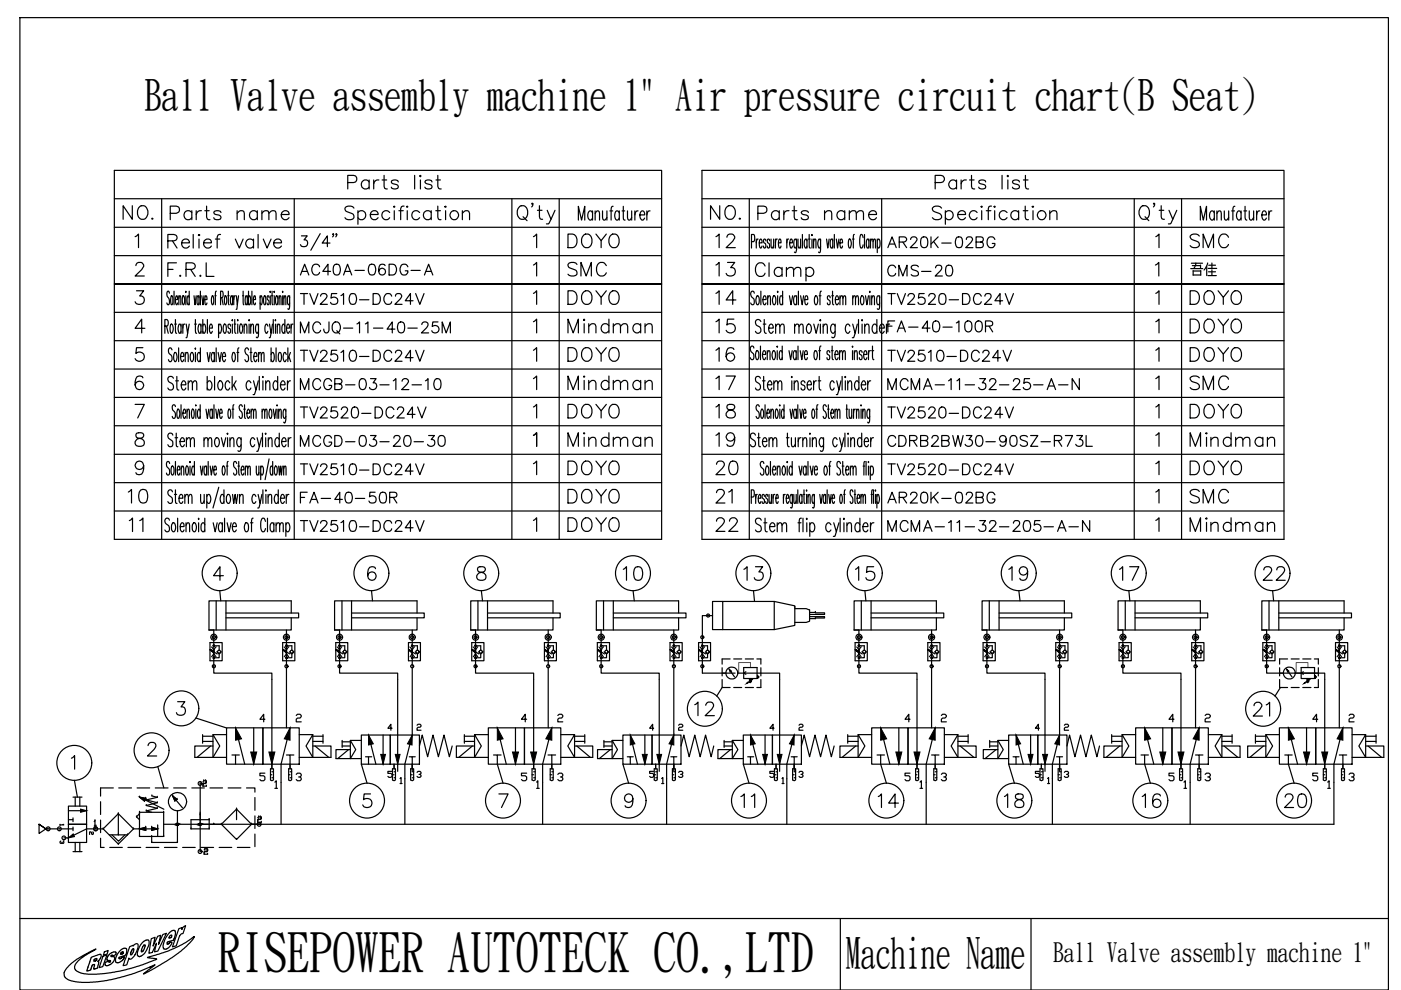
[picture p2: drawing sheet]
<svg xmlns="http://www.w3.org/2000/svg" width="297mm" height="210mm" viewBox="0 0 297 210" stroke-linecap="round" stroke-linejoin="round" font-family="sans-serif">
<defs><g id="words">
<text font-size="11.4" x="46.2" y="205.7">RISEPOWER AUTOTECK CO.,LTD</text>
<text font-size="11" x="248.4" y="59.6">吾佳</text>
<g font-size="9.1">
<text x="30.6" y="23">Ball Valve assembly machine 1&quot; Air pressure circuit chart(B Seat)</text>
<text x="179.4" y="204.9">Machine Name</text>
</g>
<text font-size="7.5" x="159.5" y="60.7">Clamp</text>
<g font-size="6.6">
<text x="35.3" y="48">Parts name</text>
<text x="159.8" y="48">Parts name</text>
<text x="34.6" y="60">F.R.L</text>
<text x="119.6" y="72">Mindman</text>
<text x="151" y="72">15</text>
<text x="251.5" y="72">DOYO</text>
<text x="119.6" y="78">DOYO</text>
<text x="151" y="78">16</text>
<text x="251.5" y="78">DOYO</text>
<text x="119.6" y="84">Mindman</text>
<text x="151" y="84">17</text>
<text x="251.5" y="84">SMC</text>
<text x="146.4" y="153.1">12</text>
</g>
<g font-size="6.2">
<text x="25" y="47.6">NO.</text>
<text x="149.9" y="47.6">NO.</text>
<text x="119.6" y="53.6">DOYO</text>
<text x="151" y="53.6">12</text>
<text x="251.5" y="53.6">SMC</text>
<text x="119.6" y="59.6">SMC</text>
<text x="151" y="59.6">13</text>
<text x="119.6" y="65.6">DOYO</text>
<text x="151" y="65.6">14</text>
<text x="251.5" y="65.6">DOYO</text>
<text x="119.6" y="90">DOYO</text>
<text x="151" y="90">18</text>
<text x="251.5" y="90">DOYO</text>
<text x="119.6" y="96">Mindman</text>
<text x="151" y="96">19</text>
<text x="251.5" y="96">Mindman</text>
<text x="119.6" y="102">DOYO</text>
<text x="151" y="102">20</text>
<text x="251.5" y="102">DOYO</text>
<text x="26.5" y="108">10</text>
<text x="119.6" y="108">DOYO</text>
<text x="151" y="108">21</text>
<text x="251.5" y="108">SMC</text>
<text x="31.4" y="113.9" transform="rotate(-90 31.4 113.9)">11</text>
<text x="119.6" y="113.9">DOYO</text>
<text x="151" y="113.9">22</text>
<text x="251.5" y="113.9">Mindman</text>
<text x="131.2" y="124.2">10</text>
<text x="157" y="124.2">13</text>
<text x="180.6" y="124.2">15</text>
<text x="213.1" y="124.2">19</text>
<text x="236.4" y="124.2">17</text>
<text x="267.1" y="124.2">22</text>
<text x="264.9" y="153.1">21</text>
<text x="156.3" y="172.5">11</text>
<text x="185.2" y="172.5">14</text>
<text x="212" y="172.5">18</text>
<text x="241.3" y="172.5">16</text>
<text x="271.6" y="172.5">20</text>
</g>
<g font-size="5.7">
<text x="62.8" y="59.6">AC40A-06DG-A</text>
<text x="62.8" y="72">MCJQ-11-40-25M</text>
<text x="187.3" y="71.6">FA-40-100R</text>
<text x="62.8" y="78">TV2510-DC24V</text>
<text x="187.3" y="78">TV2510-DC24V</text>
<text x="62.8" y="84">MCGB-03-12-10</text>
<text x="187.3" y="84">MCMA-11-32-25-A-N</text>
<text x="62.8" y="90">TV2520-DC24V</text>
<text x="187.3" y="90">TV2520-DC24V</text>
<text x="62.8" y="96">MCGD-03-20-30</text>
<text x="187.3" y="96">CDRB2BW30-90SZ-R73L</text>
<text x="62.8" y="102">TV2510-DC24V</text>
<text x="187.3" y="102">TV2520-DC24V</text>
<text x="62.8" y="108">FA-40-50R</text>
<text x="187.3" y="108">AR20K-02BG</text>
<text x="62.8" y="113.9">TV2510-DC24V</text>
<text x="187.3" y="113.9">MCMA-11-32-205-A-N</text>
<text x="223.3" y="203.8">Ball Valve assembly machine 1&quot;</text>
</g>
<g font-size="5.3">
<text x="187.3" y="53.6">AR20K-02BG</text>
<text x="187.3" y="59.6">CMS-20</text>
<text x="62.8" y="65.6">TV2510-DC24V</text>
<text x="187.3" y="65.6">TV2520-DC24V</text>
</g>
<g font-size="4">
<text x="87.5" y="155.9">2</text>
<text x="142.9" y="155.9">2</text>
<text x="162.3" y="155.9">4</text>
<text x="224.7" y="155.9">2</text>
</g>
<text font-size="3.5" x="18" y="178.2">2</text>
<g font-size="3.1">
<text x="12" y="179.9">3</text>
<text x="12" y="176.4">1</text>
</g>
</g></defs>
<path d="M4.2 3.7h290.2v206.2h-290.2z" fill="none" stroke="#000" stroke-width=".25"/>
<g fill="none" stroke="#000" stroke-width=".25">
<path d="M42.4 174.8h240.4M4.2 194.7h290.2M30.3 199.8l.8-.5a.49 .49 0 0 1 .5 .2 .49 .49 0 0 1 0 .6l-.9 2-.8 .6-.5 .1-.3-.3 .1-.9 .4-.9zM32.1 199l.8-.3-.4 1.9 .9-2.1 .7-.2-.5 2 .9-2.2 .8-.2-1.8 3.7-.7 .2 .4-1.8-.9 1.9-.7 .2zM35.9 197.7l.7-.4 .3-.1 .3 .4v.7l-.4 1.1-1.3 .4a.26 .26 0 0 0 0 .4 .26 .26 0 0 0 .4-.2 .3 .3 0 0 1 .5-.2 .3 .3 0 0 1-.1 .5l-1 .9-.3 .1-.3-.2-.1-.7 .3-1.1zM36.1 198.3a.26 .26 0 0 1 .4 .2 .26 .26 0 0 1-.4 .3l-.3 .1zM37.9 196.9l.7-.2v.4l.2-.4 .6-.4-.7 1.7a.95 .95 0 0 0-.8 .9l-.5 1.6-.8 .3zM178.2 194.7v15.2M218.6 194.7v15.2M14.5 204.9l1.9-1.6 3.9-2.1-2.3 1.4-1.5 1.2-.7 1.1v.4l.2 .4 .8 .5 1.1 .3 2.6 .1 3.7-.5 2.4-.5 3.5-1 2.8-1 .3-.3-1.9-.3 4.1-1.3 1.4-.6 2.6-1.3 1.8-1.2-.8 1.1-2.6 2.4-2.6 1.7-4.7 2.7 .1-.2 2.3-1.7-4.5 1.8-4.8 1.3-3.3 .5-3.6 .1-2.1-.5-.8-.6-.2-1zM19.4 203l1.6-.6a.38 .38 0 0 1 .5 .2 .38 .38 0 0 1-.2 .5l-.6 .7a.63 .63 0 0 1 .1 1l-.1 .1a.68 .68 0 0 1-.8 .6l.1-.6a.22 .22 0 0 0 .1-.3 .22 .22 0 0 0-.4 0l-.2 .1-.3 .9-.3 .2a.21 .21 0 0 1-.3 .1 .21 .21 0 0 1-.1-.3zM20 203.4l.1-.1a.25 .25 0 0 1 .4-.1 .25 .25 0 0 1-.1 .4l-.1 .1a.23 .23 0 0 1-.4 .1 .23 .23 0 0 1 .1-.4z"/>
<path d="M20.3 203.7h.1M21.8 202.7l.9-.2-.9 2.4-.8 .3zM22.1 201.8l.8-.3-.2 .8-.8 .2zM23.1 202.5l1-.7 .4 .1 .1 .2a.7 .7 0 0 1-.9 .4 .2 .2 0 0 0-.1 .3 .2 .2 0 0 0 .3 0 .46 .46 0 0 1 .5 .4 .46 .46 0 0 1-.2 .5l-.3 .4-.5 .4-.7 .3-.3-.1-.1-.6 .8-.3a.18 .18 0 0 0 .1 .2 .18 .18 0 0 0 .2-.2 .18 .18 0 0 0-.2-.2h-.1a.31 .31 0 0 1-.4-.1 .31 .31 0 0 1 0-.4zM25.3 203.2h.1M25.6 202l.1-.1a.23 .23 0 0 1 .3-.1 .23 .23 0 0 1 .2 .3 .23 .23 0 0 1-.3 .1v.1a.2 .2 0 0 1-.4 0 .18 .18 0 0 1 .1-.3zM25.6 201.4l.8-.3a.65 .65 0 0 1 .4 1l-.1 .4-1.1 .3a.27 .27 0 0 0-.3 .2 .27 .27 0 0 0 .1 .3l.7-.4a.19 .19 0 0 1 .3 0 .19 .19 0 0 1-.1 .3l-1 .9h-.5l-.3-.2v-.7l.3-.8zM27.5 200.7l.7-.3v.2l.1-.2a.6 .6 0 0 1 .9-.2 3.4 3.4 0 0 1-1.6 3.2l-.3-.3-.4 1.5-.8 .1zM28.1 201.2a.24 .24 0 0 1 .3 .1 .24 .24 0 0 1-.1 .3l-.2 .5a.27 .27 0 0 1-.1 .3 .27 .27 0 0 1-.3 0zM30.4 200.5l.1-.1a.2 .2 0 0 1 .3 0 .2 .2 0 0 1-.1 .3l-.4 .9a.23 .23 0 0 1-.3 .1 .23 .23 0 0 1 0-.3z"/>
</g>
<!-- layer: 1 -->
<g fill="none" stroke="#000" stroke-width=".25">
<path d="M44.3 133.6h1v9.1h12.3v20.3M44.5 136.2h2.6v3.9h-2.6zM44.6 137.8l.6 .4-.6-.4 .7 .3-.1 .2zM44.9 137.2a1.37 1.37 0 0 1 0 2M45.4 139.5h.1M45.3 136.8l.1 .1zM45.3 138.2l-.7-.4 .6 .5 .2-.2-.8-.3 1.4 .9M45.3 136.9h1.2v1M45.5 139.5h.1M45.8 137.1a1.34 1.34 0 0 0 0 2.1M45.8 127.4v6.2M46 138.2l.5 .5 .4-.5"/>
<path d="M46.5 138.7v.8h-1.2M47.9 130h15.4v1h-15.4M47.9 127.4v6.2M59.9 136.2h2.6v3.9h-2.6zM60 137.8l.6 .4-.6-.4 .7 .3-.1 .2zM60.3 137.2a1.37 1.37 0 0 1 0 2M60.6 139.4h.2v.2zM60.6 136.9h.2zM60.7 139.4l.1 .1zM60.7 138.2l-.7-.4 .6 .5 .2-.2-.8-.3 1.5 .9M60.7 136.9h1.2v1M60.7 133.6v7.7"/>
<path d="M60.8 139.5h.1M61.2 137.1a1.34 1.34 0 0 0 0 2.1M61.4 138.2l.5 .5 .4-.5M61.8 131v2.6h-17.5M61.8 130v-2.6h-17.5v6.2M61.9 138.7v.8h-1.2M70.9 133.6h1.1v9.1h12.3v20.8M71.2 136.2h2.5v3.9h-2.5zM71.2 137.8l.6 .4-.6-.4 .8 .3-.2 .2zM71.5 137.2a1.33 1.33 0 0 1 0 2M71.9 138.2l-.7-.4 .6 .5 .2-.2-.8-.3 1.5 .9M72 139.4v.1z"/>
<path d="M72 136.9h1.1v1M72 139.5h.1M72.1 139.5h.1M72.5 137.1a1.38 1.38 0 0 0 0 2.1M72.5 127.4v6.2M72.6 138.2l.5 .5 .5-.5M73.1 138.7v.8h-1.1M74.5 130h15.4v1h-15.4M74.5 127.4v6.2M86.6 136.2h2.5v3.9h-2.5zM86.6 137.8l.6 .4-.6-.4 .8 .3-.2 .2zM86.9 137.2a1.41 1.41 0 0 1 0 2"/>
<path d="M87.3 138.2l-.7-.4 .6 .5 .2-.2-.8-.3 1.5 .9M87.4 139.5h.1M87.4 133.6v7.7M87.4 136.9h1.1v1M87.5 139.5h.1M87.9 137.1a1.38 1.38 0 0 0 0 2.1M88 138.2l.5 .5 .5-.5M88.4 131v2.6h-17.5M88.4 130v-2.6h-17.5v6.2M88.5 138.7v.8h-1.1M99.8 133.6h1v9.1h12.3v20.3M100 136.2h2.6v3.9h-2.6z"/>
<path d="M100.1 137.8l.6 .4-.6-.4 .7 .3-.1 .2zM100.3 137.2a1.33 1.33 0 0 1 .1 2M100.7 136.9l.2 .1zM100.8 139.4l.1 .1zM100.8 138.2l-.7-.4 .6 .5 .1-.2-.7-.3 1.4 .9M100.8 136.9h1.1v1M100.9 139.5h.1M101.3 137.1a1.38 1.38 0 0 0 0 2.1M101.3 127.4v6.2M101.5 138.2l.4 .5 .5-.5M101.9 138.7v.8h-1.1M103.4 130h15.4v1h-15.4"/>
<path d="M103.4 127.4v6.2M115.4 136.2h2.6v3.9h-2.6zM115.5 137.8l.6 .4-.6-.4 .7 .3-.1 .2zM115.7 137.2a1.33 1.33 0 0 1 .1 2M116.1 138.2l-.6-.4 .6 .5 .1-.2-.7-.3 1.5 .9M116.2 139.4l.1 .1zM116.2 136.9h1.1v1M116.2 133.6v7.7M116.3 139.5h.1M116.7 137.1a1.38 1.38 0 0 0 0 2.1M116.9 138.2l.4 .5 .5-.5M117.2 131v2.6h-17.4"/>
<path d="M117.2 130v-2.6h-17.4v6.2M117.3 138.7v.8h-1.1M126.4 133.6h1.1v9.1h12.3v20.8M126.6 136.2h2.6v3.9h-2.6zM126.7 137.8l.6 .4-.6-.4 .7 .3-.1 .2zM127 137.2a1.37 1.37 0 0 1 0 2M127.5 139.5h.1M127.4 136.8l.1 .1zM127.4 138.2l-.7-.4 .6 .5 .2-.2-.8-.3 1.5 .9M127.5 136.9h1.1v1M127.6 139.5h.1M128 137.1a1.34 1.34 0 0 0-.1 2.1"/>
<path d="M128 127.4v6.2M128.1 138.2l.5 .5 .5-.5M128.6 138.7v.8h-1.1M130 130h15.4v1h-15.4M130 127.4v6.2M142.1 136.2h2.5v3.9h-2.5zM142.1 137.8l.6 .4-.6-.4 .7 .3-.1 .2zM142.4 137.2a1.37 1.37 0 0 1 0 2M142.8 139.4l.1 .1zM142.8 138.2l-.7-.4 .6 .5 .2-.2-.8-.3 1.5 .9M142.9 136.9h1.1v1M142.9 133.6v7.7"/>
<path d="M142.9 139.5h.1M143.4 137.1a1.34 1.34 0 0 0-.1 2.1M143.5 138.2l.5 .5 .5-.5M143.9 131v2.6h-17.5M143.9 130v-2.6h-17.5v6.2M144 138.7v.8h-1.1M148.1 136.2h2.6v3.9h-2.6zM148.2 137.8l.5 .4-.5-.4 .6 .3-.1 .2zM148.4 137.2a1.37 1.37 0 0 1 0 2M148.8 138.2l-.6-.4 .5 .5 .2-.2-.7-.3 1.4 .9M149 139.5h.1M148.9 136.9h1.1v1"/>
<path d="M149.4 137.1a1.38 1.38 0 0 0 0 2.1M149.5 138.2l.5 .5 .5-.5M150 138.7v.8h-1.1M151.1 130.5h-2.2v12.2h7M153.2 127.5v6h11v-6h-13.1v6h2.1M154.8 139.7h-1.7v1.1M155.6 139.7h1.7M158 139.7h1.8M160.5 139.7h.8v1.1M164.2 127.5l4.3 1v4.1l-4.3 .9M168.5 128.8h.1M168.5 129h2.4l.7 .3"/>
<path d="M171.6 129.3v2.4l-.7 .3h-2.4M171.6 130.7h3.2v.3h-1.9v.2M171.6 129.9h1.3M171.6 131.2h1.3M172.9 129.9h.1M172.9 129.9h1.9v.4h-3.2M172.9 131.2h.1M181.1 133.6h1v9.1h12.3v20.3M181.3 136.2h2.6v3.9h-2.6zM181.3 137.8l.6 .4-.6-.4 .8 .3-.2 .2zM181.6 137.2a1.37 1.37 0 0 1 0 2M182.1 139.5h.1"/>
<path d="M182.1 138.2l-.8-.4 .7 .5 .1-.2-.8-.3 1.5 .9M182.1 136.9h1.1v1M182.2 139.5h.1M182.6 137.1a1.34 1.34 0 0 0 0 2.1M182.6 127.4v6.2M182.7 138.2l.5 .5 .5-.5M183.2 138.7v.8h-1.1M184.7 130h15.4v1h-15.4M184.7 127.4v6.2M196.7 136.2h2.6v3.9h-2.6zM196.8 137.8l.5 .4-.5-.4 .7 .3-.2 .2zM197 137.2a1.37 1.37 0 0 1 0 2"/>
<path d="M197.4 139.4h.2v.2zM197.4 136.9h.2zM197.5 139.4l.1 .1zM197.5 138.2l-.7-.4 .6 .5 .2-.2-.8-.3 1.4 .9M197.5 136.9h1.2v1M197.5 133.6v7.7M197.6 139.5h.1M198 137.1a1.34 1.34 0 0 0 0 2.1M198.1 138.2l.6 .5 .4-.5M198.5 131v2.6h-17.4M198.5 130v-2.6h-17.4v6.2M198.7 138.7v.8h-1.2"/>
<path d="M208.2 133.6h1v9.1h12.4v20.8M208.4 136.2h2.6v3.9h-2.6zM208.5 137.8l.7 .3-.1 .1-.6-.4 .7 .3-.1 .2zM208.8 137.2a1.37 1.37 0 0 1 0 2M209.3 139.5h.1M209.2 136.8l.1 .1zM209.2 138.2l-.7-.4 .6 .5 .2-.2-.8-.3 1.5 .9M209.2 136.9h1.2v1M209.4 139.5h.1M209.7 137.1a1.34 1.34 0 0 0 0 2.1M209.7 127.4v6.2M209.9 138.2l.5 .5 .4-.5"/>
<path d="M210.4 138.7v.8h-1.2M211.8 130h15.4v1h-15.4M211.8 127.4v6.2M223.8 136.2h2.6v3.9h-2.6zM223.9 137.8l.6 .4-.6-.4 .7 .3-.1 .2zM224.2 137.2a1.37 1.37 0 0 1 0 2M224.7 139.5h.1M224.6 138.2l-.7-.4 .6 .5 .2-.2-.8-.3 1.5 .9M224.6 136.9h1.2v1M224.6 133.6v7.7M224.8 139.5h.1M225.2 137.1a1.34 1.34 0 0 0-.1 2.1"/>
<path d="M225.3 138.2l.5 .5 .5-.5M225.7 131v2.6h-17.5M225.7 130v-2.6h-17.5v6.2M225.8 138.7v.8h-1.2M237.1 133.6h1v9.1h12.3v20.3M237.3 136.2h2.5v3.9h-2.5zM237.3 137.8l.6 .4-.6-.4 .7 .3-.1 .2zM237.6 137.2a1.37 1.37 0 0 1 0 2M238 139.4l.1 .1zM238 138.2l-.7-.4 .6 .5 .2-.2-.8-.3 1.5 .9M238.1 136.9h1.1v1M238.1 139.5h.1"/>
<path d="M238.6 137.1a1.34 1.34 0 0 0-.1 2.1M238.6 127.4v6.2M238.7 138.2l.5 .5 .5-.5M239.2 138.7v.8h-1.1M240.7 130h15.4v1h-15.4M240.7 127.4v6.2M252.7 136.2h2.6v3.9h-2.6zM252.7 137.8l.6 .4-.6-.4 .7 .3-.1 .2zM253 137.2a1.33 1.33 0 0 1 0 2M253.4 139.4h.2l-.1 .2zM253.4 136.9h.2zM253.4 139.4l.1 .1z"/>
<path d="M253.4 138.2l-.7-.4 .7 .5 .1-.2-.8-.3 1.5 .9M253.5 136.9h1.1v1M253.5 133.6v7.7M253.5 139.5h.1M253.6 139.5h.1M254 137.1a1.34 1.34 0 0 0-.1 2.1M254.1 138.2l.5 .5 .5-.5M254.5 131v2.6h-17.4M254.5 130v-2.6h-17.4v6.2M254.6 138.7v.8h-1.1M267.5 133.6h1v9.1h12.4v20.3M267.7 136.2h2.6v3.9h-2.6z"/>
<path d="M267.8 137.8l.6 .4-.6-.4 .7 .3-.1 .2zM268.1 137.2a1.37 1.37 0 0 1 0 2M268.6 139.5h.1M268.5 136.8l.1 .1zM268.5 138.2l-.7-.4 .6 .5 .2-.2-.8-.3 1.5 .9M268.5 136.9h1.2v1M268.7 139.5h.1M269.1 137.1a1.34 1.34 0 0 0-.1 2.1M269.1 127.4v6.2M269.2 138.2l.5 .5 .5-.5M269.7 138.7v.8h-1.2M271.1 130h15.4v1h-15.4"/>
<path d="M271.1 127.4v6.2M273 139.7h-1.7v1.1M273.8 139.7h1.6M276.2 139.7h1.7M278.7 139.7h.8v1.1M283.2 136.2h2.5v3.9h-2.5zM283.2 137.8l.6 .4-.6-.4 .7 .3-.1 .2zM283.5 137.2a1.37 1.37 0 0 1 0 2M283.9 139.4l.1 .1zM283.9 138.2l-.7-.4 .6 .5 .2-.2-.8-.3 1.5 .9M284 136.9h1.1v1M284 133.6v7.7"/>
<path d="M284 139.5h.1M284.5 137.1a1.34 1.34 0 0 0-.1 2.1M284.6 138.2l.5 .5 .5-.5M285 131v2.6h-17.5M285 130v-2.6h-17.5v6.2M285.1 138.7v.8h-1.1M43 156.1h2.2M43 157.2h2.2M43 155.8v1.8M44.6 158.2l-2.8 2.4M45.2 155.8v4.8h2.8M48 154.3h7.7v7.7h-7.7z"/>
<path d="M48 155.8h-2.8l1.4 2.4-1.4 2.4h-3.9v-2.4h3.9M49.9 154.3l2 7.7M53.8 154.3v7.7M55.7 154.3h7.7v7.7h-7.7zM60.7 141.6v12.7M61.5 154.3l-1.9 7.7v12.8M63.4 155.8h2.9l-1.4 2.4 1.4 2.4h3.9v-2.4h-3.9M66.3 155.8v4.8h-2.9M66.3 156.1h2.2M66.3 157.2h2.2M66.8 158.2l2.9 2.4M68.5 155.8v1.8"/>
<path d="M72.5 157v1.5M72.5 157.3h1.8M72.5 158.2h1.8M73.9 158.9l-2.3 1.9M74.3 157v3.8h2.3M76.6 155.8h6.1v6.2h-6.1zM76.6 157h-2.3l1.1 1.9-1.1 1.9h-3.1v-1.9h3.1M78.1 155.8l1.6 6.2M81.2 155.8v6.2M82.7 155.8h6.2v6.2h-6.2zM87.4 141.6v14.2l-1.6 6.2v12.8M88.9 158.2l.6-2.4 1.2 4.7 1.1-4.7 1.1 4.7 1.2-4.7 1.2 4.7 .6-2.3"/>
<path d="M98.5 156.1h2.1M98.5 157.2h2.1M98.5 155.8v1.8M100.1 158.2l-2.8 2.4M100.6 155.8v4.8h2.9M103.5 154.3h7.7v7.7h-7.7zM103.5 155.8h-2.9l1.5 2.4-1.5 2.4h-3.8v-2.4h3.8M105.4 154.3l1.9 7.7M109.3 154.3v7.7M111.2 154.3h7.7v7.7h-7.7zM116.2 141.6v12.7M117 154.3l-2 7.7v12.8"/>
<path d="M118.9 155.8h2.9l-1.4 2.4 1.4 2.4h3.9v-2.4h-3.9M121.8 155.8v4.8h-2.9M121.8 156.1h2.2M121.8 157.2h2.2M122.3 158.2l2.9 2.4M124 155.8v1.8M128 157.3h1.8M128 158.2h1.8M128 157v1.5M129.4 158.9l-2.3 1.9M129.8 157v3.8h2.3M132.1 155.8h6.1v6.2h-6.1z"/>
<path d="M132.1 157h-2.3l1.1 1.9-1.1 1.9h-3.1v-1.9h3.1M133.6 155.8l1.6 6.2M136.7 155.8v6.2M138.2 155.8h6.2v6.2h-6.2zM142.9 141.6v14.2l-1.6 6.2v12.8M144.4 158.2l.6-2.4 1.1 4.7 1.2-4.7 1.1 4.7 1.2-4.7 1.2 4.7 .5-2.3M153.1 144.1v1.7h1.7M153.1 141.6v1.7M153.5 157.3h1.8M153.5 158.2h1.8M153.5 157v1.5M154.6 141.9l1.1 1.6"/>
<path d="M154.9 158.9l-2.3 1.9M155.3 157v3.8h2.3M155.6 145.8h1.7M156.4 142.7h8.9v20.8M157.6 155.8h6.2v6.2h-6.2zM157.6 157h-2.3l1.1 1.9-1.1 1.9h-3.1v-1.9h3.1M157.7 141.5h2.8v2.4h-2.8zM158 145.8h1.8M158.1 142.4l-.4 .3 .4 .3M159.1 143.9h-.2l.4 .1-.4 .2 .4 .1-.4 .1 .4 .1-.4 .1 .2 .2M159.1 155.8l1.6 6.2M159.6 144l-1.3 .9"/>
<path d="M160.6 143.2l.3 .3-.3 .4zM161.3 144.1v1.7h-.8M161.3 141.6v1.7M162.2 155.8v6.2M163.8 155.8h6.1v6.2h-6.1zM168.4 155.8l-1.6 6.2v12.8M169.9 158.2l.6-2.4 1.1 4.7 1.2-4.7 1.2 4.7 1.1-4.7 1.2 4.7 .6-2.3M179.7 155.8v1.8M179.7 156.1h2.2M179.7 157.2h2.2M181.4 158.2l-2.9 2.4M181.9 155.8v4.8h2.9"/>
<path d="M184.8 154.3h7.7v7.7h-7.7zM184.8 155.8h-2.9l1.5 2.4-1.5 2.4h-3.8v-2.4h3.8M186.7 154.3l2 7.7M190.6 154.3v7.7M192.5 154.3h7.7v7.7h-7.7zM197.5 141.6v12.7M198.3 154.3l-1.9 7.7v12.8M200.2 155.8h2.9l-1.4 2.4 1.4 2.4h3.9v-2.4h-3.9M203.1 155.8v4.8h-2.9M203.1 156.1h2.2M203.1 157.2h2.2M203.6 158.2l2.9 2.4"/>
<path d="M205.3 155.8v1.8M209.8 157.3h1.8M209.8 158.2h1.8M209.8 157v1.5M211.2 158.9l-2.3 1.9M211.6 157v3.8h2.3M213.9 155.8h6.1v6.2h-6.1zM213.9 157h-2.3l1.1 1.9-1.1 1.9h-3.1v-1.9h3.1M215.4 155.8l1.5 6.2M218.5 155.8v6.2M220 155.8h6.2v6.2h-6.2zM224.6 141.6v14.2l-1.5 6.2v12.8"/>
<path d="M226.2 158.2l.6-2.4 1.1 4.7 1.2-4.7 1.1 4.7 1.2-4.7 1.2 4.7 .5-2.3M235.7 156.1h2.2M235.7 157.2h2.2M235.7 155.8v1.8M237.4 158.2l-2.9 2.4M237.9 155.8v4.8h2.9M240.8 154.3h7.7v7.7h-7.7zM240.8 155.8h-2.9l1.4 2.4-1.4 2.4h-3.9v-2.4h3.9M242.7 154.3l1.9 7.7M246.5 154.3v7.7M248.5 154.3h7.7v7.7h-7.7zM253.5 141.6v12.7"/>
<path d="M254.2 154.3l-1.9 7.7v12.8M256.2 155.8h2.9l-1.5 2.4 1.5 2.4h3.8v-2.4h-3.8M259.1 155.8v4.8h-2.9M259.1 156.1h2.1M259.1 157.2h2.1M259.5 158.2l3 2.4M261.2 155.8v1.8M266.2 156.1h2.2M266.2 157.2h2.2M266.2 155.8v1.8M267.9 158.2l-2.9 2.4M268.4 155.8v4.8h2.9"/>
<path d="M271.3 154.3h7.7v7.7h-7.7zM271.3 155.8h-2.9l1.4 2.4-1.4 2.4h-3.9v-2.4h3.9M271.3 144.1v1.7h1.7M271.3 141.6v1.7M271.3 142.7h.8M272.8 141.9l1.1 1.6M273.2 154.3l1.9 7.7M273.8 145.8h1.6M274.6 142.7h4.9M275.9 141.5h2.8v2.4h-2.8zM276.2 145.8h1.7M276.3 142.4l-.4 .3 .4 .3"/>
<path d="M277 154.3v7.7M277.3 143.9h-.2l.4 .1-.4 .2 .4 .1-.4 .1 .4 .1-.4 .1 .2 .2M277.8 144l-1.3 .9M278.8 143.2l.3 .3-.3 .4zM279 154.3h7.7v7.7h-7.7zM279.5 144.1v1.7h-.8M279.5 141.6v1.7M284 141.6v12.7M284.7 154.3l-1.9 7.7v12.8M286.7 155.8h2.8l-1.4 2.4 1.4 2.4h3.9v-2.4h-3.9M289.5 155.8v4.8h-2.8M289.5 156.1h2.2"/>
<path d="M289.5 157.2h2.2M290.1 158.2l2.8 2.4M291.7 155.8v1.8M8.3 174.8v1.9l1.4-1-1.4-.9 1.4 .9h.5M9.8 175.7h2.8M14.5 174.8h3.9v3.8h-3.9zM14.5 170.9h3.9v3.9h-3.9zM14.5 171.9h3.9M15.5 169h1.9M15.9 169v1.9M15.9 178.6v2M16.9 169v1.9"/>
<path d="M16.9 178.6v2M18.4 175.7l-3.9 1.9M20.1 174h.1M20.1 174l-.1 .2M20.1 174v1.1M21.3 177.7v2h.8M21.3 170v2.7M21.3 173.9v2.6M23.2 177h3.8M23.3 179.7h2.6M23.7 177l1.4 1.4 1.4-1.4M24 167.1h-2.7v1.7"/>
<path d="M25.1 179h.1M25.1 172.5h.1M25.1 177h.1M25.1 172.5l-3.2 3.2 3.2 3.3M25.1 172.5v4.5M25.1 172.5l3.2 3.2M25.2 167.1h2.7M27 177h.1M27.1 179.7h2.7M28.3 175.7h1.3M28.3 175.7h.1M28.3 175.7l-3.2 3.3"/>
<path d="M28.9 173.2h.1M28.9 173.2l.7 .6M29.1 167.1h2.6M29.6 172.5h.1M29.6 169l5.1 2.6M29.6 169h.1M29.6 177.3h.1M29.6 175.7h.1M29.6 172.2h.1M29.6 175.7h3.8M29.6 172.5l-.7 .7M29.6 172.2h5.1"/>
<path d="M29.6 169l1 .9M29.6 169l1.3 .3M29.6 177.3h5.1M29.6 175.7l1.3 .3M29.6 172.2v5.1M30.6 169.9h.1M30.9 169.3h.1M30.9 175.4h.1M30.9 176h.1M30.9 169.3l-.3 .6M30.9 175.4l-1.3 .3M30.9 175.4v.6"/>
<path d="M31 179.7h2.7M31 170.8h.1M31 169.6h.1M31 171.9h.1M31 170.8l2.3 .6M31 169.6l2.3 .6M31 171.9l1.2 .3M32.2 177.3h.1M32.2 176h.1M32.2 175.4h.1M32.2 178.6h.1M32.2 175.4v.6"/>
<path d="M32.2 177.3v1.3M32.2 175.4l1.2 .3M32.2 178.6h5.4M32.2 168.8h.1M32.2 168.8l1.1 .3M32.9 167.1h2.7M33.3 170.2h.1M33.3 169.1h.1M33.3 171.4h.1M33.3 170.2l-2.3 .6M33.3 169.1l-2.3 .5M33.3 171.4l-2.3 .5"/>
<path d="M33.4 175.7h.1M33.4 175.1h.1M33.4 175.7l-1.2 .3M33.4 175.1v2.2M34.7 172.2h.1M34.7 174.8h10.6M34.7 177.3h.1M34.7 172.2v5.1M34.9 179.7h2.6M36.6 168.8h.1M36.6 168.8l.9 .7M36.6 168.8l.5 1"/>
<path d="M36.6 168.8l2.1 2.5M36.8 167.1h2.7M37.1 169.8h.1M37.5 169.5h.1M37.5 169.5l-.4 .3M37.6 174.8h.1M37.6 178.6h.1M37.6 171.9v6.7M38.7 179.7h2.7M40.5 175.7h.1M40.5 175.7h3.9M40.7 167.1h2.6"/>
<path d="M42.4 172.7h.1M42.4 172.2v.5M42.4 166.1h.1M42.4 166.1v14.5M42.6 179.7h2.7M43 166.3h.1M43 166.7h.1M43 166.3v.4M43 166.7h.8M43.2 165.5h.1M43.2 166.1h.1M43.2 165.5l-.2 .2"/>
<path d="M43.2 165.5h.4M43.2 166.1h.4M43.2 166.1l-.2 .2M43.5 180h.1M43.5 180l-.2 .2M43.5 180h.3M43.6 165.5h.1M43.6 166.1h.1M43.6 165.5l.2 .2M43.8 165.7h.1M43.8 165.9h.1M43.8 166.7h.1"/>
<path d="M43.8 165.7v.2M43.8 165.9l-.2 .2M43.8 180h.1M43.8 180l.2 .2M44.4 173.8h.1M44.4 175.7h.1M44.4 173.8h-3.9v1.9M44.4 173.8v1.9M44.5 167.1h2.7M45.3 174.8h.1M45.3 174.8h1.6M46.5 179.7h2.6"/>
<path d="M46.9 174.8h.1M46.9 174.8l3.3 3.2M48.4 167.1h2.7M49.2 160.1h.7v1.9M50 160.1h.7M50.2 178h.1M50.2 171.6h.1M50.2 171.5h.1M50.2 171.5l3.1 3.3M50.2 171.6v2.2M50.2 171.5l-3.3 3.3M50.3 179.7h2.7"/>
<path d="M52.1 174.8h.1M52.3 167.1h1.7v.9M53.3 174.8h.1M53.3 174.8l-3.1 3.2M53.3 174.8h1.6M54 169.1v2.7M54 173v2.7M54 176.8v2.7M54.6 173.9h.1M54.6 174.3h.1M54.6 173.9v.4M54.6 174.3h.8"/>
<path d="M54.8 173.2h.1M54.8 173.8h.1M54.8 173.2l-.2 .2M54.8 173.2h.4M54.8 173.8h.4M54.8 173.8l-.2 .1M54.9 174.8h.1M55.2 173.2h.1M55.2 173.8h.1M55.2 173.2l.2 .2M55.4 173.4h.1M55.4 173.6h.1"/>
<path d="M55.4 174.3h.1M55.4 173.4v.2M55.4 173.6l-.2 .2M57.3 163h.7v2.4l-.4 .1-.3-.1zM57.3 164.3h.3M57.6 163.6h.4M57.6 164.9h.4M60.7 160.1h.8v2.9M61.2 163h.6v2.4l-.3 .1-.3-.1zM61.2 164.3h.3M61.5 163.6h.3M61.5 164.9h.3"/>
<path d="M61.5 160.1h.8M77.5 160.5h.6v1.5M78.2 160.5h.6M83.2 163h.6v2.4l-.2 .1-.4-.1zM83.2 164.3h.4M83.6 162v1M83.6 163.6h.2M83.6 164.9h.2M86.8 160.5h.6v3M87.1 163h.6v2.4l-.3 .1-.3-.1zM87.1 164.3h.3M87.4 160.5h.6"/>
<path d="M87.4 163.6h.3M87.4 164.9h.3M104.6 160.1h.8v1.9M105.5 160.1h.7M112.8 163h.7v2.4l-.4 .1-.3-.1zM112.8 164.3h.3M113.1 163.6h.4M113.1 164.9h.4M116.2 160.1h.8v2.9M116.7 163h.6v2.4l-.3 .1-.3-.1zM116.7 164.3h.3M117 163.6h.3"/>
<path d="M117 164.9h.3M117 160.1h.8M133 160.5h.6v1.5M133.6 160.5h.7M138.7 163h.6v2.4l-.3 .1-.3-.1zM138.7 164.3h.3M139 163.6h.3M139 164.9h.3M139 162v1M142.2 160.5h.7v3M142.6 163h.6v2.4l-.3 .1-.3-.1zM142.6 164.3h.3"/>
<path d="M142.9 163.6h.3M142.9 164.9h.3M142.9 160.5h.6M158.5 160.5h.6v1.5M159.2 160.5h.6M164.2 163h.6v2.4l-.3 .1-.3-.1zM164.2 164.3h.3M164.5 163.6h.3M164.5 164.9h.3M164.5 162v1M167.8 160.5h.6v3M168 163h.7v2.4l-.3 .1-.4-.1z"/>
<path d="M168 164.3h.4M168.4 160.5h.6M168.4 163.6h.3M168.4 164.9h.3M186 160.1h.7v1.9M186.8 160.1h.7M194.1 163h.7v2.4l-.4 .1-.3-.1zM194.1 164.3h.3M194.4 163.6h.4M194.4 164.9h.4M197.5 160.1h.8v2.9M198 163h.6v2.4l-.3 .1-.3-.1z"/>
<path d="M198 164.3h.3M198.3 163.6h.3M198.3 164.9h.3M198.3 160.1h.8M214.8 160.5h.6v1.5M215.4 160.5h.7M220.5 163h.6v2.4l-.3 .1-.3-.1zM220.5 164.3h.3M220.8 163.6h.3M220.8 164.9h.3M220.8 162v1M224 160.5h.6v3"/>
<path d="M224.4 163h.6v2.4l-.4 .1-.2-.1zM224.4 164.3h.2M224.6 163.6h.4M224.6 164.9h.4M224.7 160.5h.6M241.9 160.1h.8v1.9M242.7 160.1h.8M250.1 163h.6v2.4l-.3 .1-.3-.1zM250.1 164.3h.3M250.4 163.6h.3M250.4 164.9h.3M253.5 160.1h.7v2.9"/>
<path d="M253.9 163h.7v2.4l-.4 .1-.3-.1zM253.9 164.3h.3M254.2 163.6h.4M254.2 164.9h.4M254.3 160.1h.7M272.4 160.1h.8v1.9M273.2 160.1h.8M280.6 163h.6v2.4l-.3 .1-.3-.1zM280.6 164.3h.3M280.9 163.6h.3M280.9 164.9h.3M284 160.1h.7v2.9"/>
<path d="M284.4 163h.7v2.4l-.4 .1-.3-.1zM284.4 164.3h.3M284.7 163.6h.4M284.7 164.9h.4M284.8 160.1h.7M15.5 180.6h1.9M42.4 180.6h.1M43.3 180.7h.1M43.3 181.1h.1M43.3 180.7v.4M43.3 181.1h.7M43.5 180.6h.1"/>
<path d="M43.5 180.6h.3M43.5 180.6l-.2 .1M43.8 180.6h.1M44 180.2h.1M44 180.4h.1M44 181.1h.1M44 180.2v.2M44 180.4l-.2 .2"/>
<circle cx="45.3" cy="139.5" r=".16"/>
<circle cx="45.3" cy="136.9" r=".16"/>
<circle cx="45.3" cy="136.9" r=".12"/>
<circle cx="45.3" cy="139.5" r=".11"/>
<circle cx="46.4" cy="138.2" r=".33"/>
<circle cx="60.7" cy="136.9" r=".16"/>
<circle cx="60.7" cy="139.5" r=".16"/>
<circle cx="60.7" cy="136.9" r=".12"/>
<circle cx="61.8" cy="138.2" r=".33"/>
<circle cx="72" cy="136.9" r=".08"/>
<circle cx="72" cy="136.9" r=".16"/>
<circle cx="72" cy="139.5" r=".15"/>
<circle cx="72" cy="136.9" r=".11"/>
<circle cx="72" cy="139.4" r=".1"/>
<circle cx="73.1" cy="138.2" r=".34"/>
<circle cx="87.4" cy="139.5" r=".16"/>
<circle cx="87.4" cy="136.9" r=".08"/>
<circle cx="87.4" cy="136.9" r=".16"/>
<circle cx="87.4" cy="136.9" r=".11"/>
<circle cx="87.4" cy="139.4" r=".1"/>
<circle cx="88.5" cy="138.2" r=".34"/>
<circle cx="100.8" cy="139.4" r=".1"/>
<circle cx="100.8" cy="136.9" r=".12"/>
<circle cx="100.8" cy="136.9" r=".16"/>
<circle cx="100.8" cy="139.5" r=".17"/>
<circle cx="101.9" cy="138.2" r=".33"/>
<circle cx="116.2" cy="136.9" r=".08"/>
<circle cx="116.2" cy="136.9" r=".16"/>
<circle cx="116.2" cy="139.5" r=".15"/>
<circle cx="116.2" cy="136.9" r=".11"/>
<circle cx="116.2" cy="139.4" r=".1"/>
<circle cx="117.3" cy="138.2" r=".34"/>
<circle cx="127.5" cy="139.5" r=".16"/>
<circle cx="127.5" cy="136.9" r=".16"/>
<circle cx="127.5" cy="136.9" r=".12"/>
<circle cx="127.5" cy="139.5" r=".11"/>
<circle cx="128.6" cy="138.2" r=".33"/>
<circle cx="142.9" cy="136.9" r=".13"/>
<circle cx="142.9" cy="136.9" r=".16"/>
<circle cx="142.9" cy="139.5" r=".16"/>
<circle cx="142.9" cy="136.9" r=".07"/>
<circle cx="142.9" cy="139.5" r=".1"/>
<circle cx="144" cy="138.2" r=".33"/>
<circle cx="148.9" cy="139.5" r=".16"/>
<circle cx="148.9" cy="136.9" r=".08"/>
<circle cx="148.9" cy="136.9" r=".16"/>
<circle cx="148.9" cy="136.9" r=".11"/>
<circle cx="148.9" cy="139.4" r=".1"/>
<circle cx="150" cy="138.2" r=".34"/>
<circle cx="150.1" cy="130.5" r=".31"/>
<circle cx="182.1" cy="136.9" r=".16"/>
<circle cx="182.1" cy="139.5" r=".16"/>
<circle cx="182.1" cy="136.9" r=".12"/>
<circle cx="182.1" cy="136.9" r=".07"/>
<circle cx="182.1" cy="139.5" r=".11"/>
<circle cx="183.2" cy="138.2" r=".33"/>
<circle cx="197.5" cy="139.5" r=".16"/>
<circle cx="197.5" cy="136.9" r=".16"/>
<circle cx="197.5" cy="136.9" r=".12"/>
<circle cx="198.6" cy="138.2" r=".33"/>
<circle cx="209.2" cy="139.5" r=".16"/>
<circle cx="209.2" cy="136.9" r=".16"/>
<circle cx="209.3" cy="136.9" r=".11"/>
<circle cx="209.3" cy="139.5" r=".1"/>
<circle cx="210.4" cy="138.2" r=".33"/>
<circle cx="224.7" cy="139.5" r=".16"/>
<circle cx="224.7" cy="136.9" r=".16"/>
<circle cx="224.7" cy="136.9" r=".12"/>
<circle cx="224.7" cy="136.9" r=".07"/>
<circle cx="224.7" cy="139.5" r=".11"/>
<circle cx="225.8" cy="138.2" r=".33"/>
<circle cx="238.1" cy="136.9" r=".13"/>
<circle cx="238.1" cy="136.9" r=".16"/>
<circle cx="238.1" cy="139.5" r=".16"/>
<circle cx="238.1" cy="136.9" r=".07"/>
<circle cx="238.1" cy="139.5" r=".1"/>
<circle cx="239.2" cy="138.2" r=".33"/>
<circle cx="253.5" cy="136.9" r=".12"/>
<circle cx="253.5" cy="136.9" r=".16"/>
<circle cx="253.5" cy="139.5" r=".15"/>
<circle cx="254.6" cy="138.2" r=".33"/>
<circle cx="268.6" cy="139.5" r=".16"/>
<circle cx="268.6" cy="136.9" r=".16"/>
<circle cx="268.6" cy="136.9" r=".12"/>
<circle cx="268.6" cy="139.5" r=".11"/>
<circle cx="269.7" cy="138.2" r=".33"/>
<circle cx="284" cy="136.9" r=".13"/>
<circle cx="284" cy="136.9" r=".16"/>
<circle cx="284" cy="139.5" r=".16"/>
<circle cx="284" cy="136.9" r=".07"/>
<circle cx="284" cy="139.5" r=".11"/>
<circle cx="285.1" cy="138.2" r=".33"/>
<circle cx="155.1" cy="142.7" r="1.26"/>
<circle cx="273.3" cy="142.7" r="1.26"/>
<circle cx="37.6" cy="174.8" r=".25"/>
<circle cx="37.6" cy="170" r="1.94"/>
<circle cx="42.4" cy="174.8" r=".26"/>
</g>
<!-- layer: CONNECTIONS -->
<g fill="none" stroke="#000" stroke-width=".25">
<circle cx="45.3" cy="135.1" r=".63"/>
<circle cx="45.3" cy="135.1" r=".33"/>
<circle cx="60.7" cy="135.1" r=".64"/>
<circle cx="60.7" cy="135.1" r=".33"/>
<circle cx="72" cy="135.1" r=".31"/>
<circle cx="72" cy="135.1" r=".64"/>
<circle cx="87.4" cy="135.1" r=".31"/>
<circle cx="87.4" cy="135.1" r=".64"/>
<circle cx="100.8" cy="135.1" r=".31"/>
<circle cx="100.8" cy="135.1" r=".64"/>
<circle cx="116.2" cy="135.1" r=".31"/>
<circle cx="116.2" cy="135.1" r=".64"/>
<circle cx="127.5" cy="135.1" r=".63"/>
<circle cx="127.5" cy="135.1" r=".33"/>
<circle cx="142.9" cy="135.1" r=".63"/>
<circle cx="142.9" cy="135.1" r=".33"/>
<circle cx="148.9" cy="135.1" r=".31"/>
<circle cx="182.1" cy="135.1" r=".63"/>
<circle cx="182.1" cy="135.1" r=".33"/>
<circle cx="197.5" cy="135.1" r=".64"/>
<circle cx="197.5" cy="135.1" r=".33"/>
<circle cx="209.2" cy="135.1" r=".63"/>
<circle cx="209.3" cy="135.1" r=".33"/>
<circle cx="224.7" cy="135.1" r=".63"/>
<circle cx="224.7" cy="135.1" r=".33"/>
<circle cx="238.1" cy="135.1" r=".63"/>
<circle cx="238.1" cy="135.1" r=".33"/>
<circle cx="253.5" cy="135.1" r=".64"/>
<circle cx="253.5" cy="135.1" r=".33"/>
<circle cx="268.6" cy="135.1" r=".63"/>
<circle cx="268.6" cy="135.1" r=".33"/>
<circle cx="284" cy="135.1" r=".63"/>
<circle cx="284" cy="135.1" r=".33"/>
<circle cx="45.3" cy="141.3" r=".33"/>
<circle cx="60.7" cy="141.3" r=".33"/>
<circle cx="72" cy="141.3" r=".31"/>
<circle cx="87.4" cy="141.3" r=".31"/>
<circle cx="100.8" cy="141.3" r=".31"/>
<circle cx="116.2" cy="141.3" r=".31"/>
<circle cx="127.5" cy="141.3" r=".33"/>
<circle cx="142.9" cy="141.3" r=".33"/>
<circle cx="148.9" cy="141.3" r=".31"/>
<circle cx="182.1" cy="141.3" r=".33"/>
<circle cx="197.5" cy="141.3" r=".33"/>
<circle cx="209.3" cy="141.3" r=".33"/>
<circle cx="224.7" cy="141.3" r=".33"/>
<circle cx="238.1" cy="141.3" r=".33"/>
<circle cx="253.5" cy="141.3" r=".33"/>
<circle cx="268.6" cy="141.3" r=".33"/>
<circle cx="284" cy="141.3" r=".33"/>
<circle cx="10.2" cy="175.7" r=".41"/>
<circle cx="42.4" cy="166.1" r=".41"/>
<circle cx="55" cy="174.8" r=".41"/>
<circle cx="42.4" cy="180.5" r=".41"/>
</g>
<!-- layer: 1 -->
<g fill="#000" stroke="#000" stroke-width=".21">
<path d="M49.9 154.3l1.3 2.3-1.3 .3zM61.5 154.3v2.6l-1.2-.3zM78.1 155.8l1 1.9-1 .3zM87.4 155.8v2.2l-1-.3zM105.4 154.3l1.3 2.3-1.3 .3zM117 154.3v2.6l-1.3-.3zM133.6 155.8l1 1.9-1 .3zM142.9 155.8v2.2l-1.1-.3zM154.6 141.9l.5 .4-.3 .2zM158.6 144.6l.1 .2-.4 .1zM159.1 155.8l1 1.9-1 .3zM168.4 155.8l-.1 2.2-.9-.3z"/>
<path d="M186.7 154.3l1.3 2.3-1.3 .3zM198.3 154.3v2.6l-1.3-.3zM215.4 155.8l1 1.9-1 .3zM224.6 155.8v2.2l-1-.3zM242.7 154.3l1.3 2.3-1.3 .3zM254.2 154.3v2.6l-1.2-.3zM272.8 141.9l.5 .4-.3 .2zM273.2 154.3l1.2 2.3-1.2 .3zM276.8 144.6v.2l-.3 .1zM284.7 154.3v2.6l-1.2-.3zM17.1 171.5l1.3 .4-1.3 .3zM29.6 169l1.3 .3-.3 .6z"/>
<path d="M29.6 175.7l1.3-.3v.7zM32.2 175.4l1.2 .3-1.2 .4zM36.6 168.8l.9 .7-.4 .3zM37.4 174.8h.5l-.4 .1zM37.5 174.6h.3l-.4 .2zM37.5 174.6h.3zM37.4 174.8l.4-.2 .1 .2zM42.1 174.8h.6l-.5 .1zM42.2 174.9h.4zM42.1 174.8l.5-.2 .1 .2zM42.2 174.9l.5-.1-.1 .1zM53.2 159.4h1.2l-.6 2.6z"/>
<path d="M57 159.4h1.3l-.7 2.6zM80.7 159.9h1l-.5 2.1zM83.8 159.9h1l-.5 2.1zM108.7 159.4h1.2l-.6 2.6zM112.5 159.4h1.3l-.7 2.6zM136.2 159.9h1l-.5 2.1zM139.3 159.9h1l-.5 2.1zM161.7 159.9h1l-.5 2.1zM164.8 159.9h1l-.5 2.1zM189.9 159.4h1.3l-.6 2.6zM193.8 159.4h1.3l-.7 2.6zM218 159.9h1l-.5 2.1z"/>
<path d="M221.1 159.9h1l-.5 2.1zM245.9 159.4h1.3l-.7 2.6zM249.8 159.4h1.2l-.6 2.6zM276.4 159.4h1.3l-.7 2.6zM280.2 159.4h1.3l-.6 2.6z"/>
<path d="M37.5 174.9h.3zM37.5 174.9l.4-.1-.1 .1z"/>
<path d="M42.2 174.6l-.1 .2 .5-.2zM42.2 174.6h.4z"/>
</g>
<g fill="none" stroke="#000" stroke-width=".25">
<path d="M46.6 125.2l.2 2.2M78.8 125.2l.2 2.2M102.1 125.2l.2 2.2M134.2 125.2l.3 2.2M159.8 125.2l.2 2.2M183.4 125.2l.2 2.2M216 125.2l.3 2.2M239.3 125.2l.3 2.2M269.8 125.2l.2 2.2M41.6 152.2l6.3 2.1M271.5 145.8l-1.2 1.8M15.8 165.5l.6 3.5"/>
<path d="M33.5 162.6l1.2 4.5M76.6 162l1.2 4.1M105.4 162l1.3 4.1M132.1 162l1.2 4.1M157.6 162l1.2 4.1M186.7 162l1.2 4.1M213.9 162l1.2 4.1M242.7 162l1.2 4.1M273.2 162l1.2 4.1"/>
<circle cx="46.6" cy="121.5" r="3.7"/>
<circle cx="78.7" cy="121.5" r="3.7"/>
<circle cx="102" cy="121.5" r="3.7"/>
<circle cx="32.1" cy="159.1" r="3.7"/>
<circle cx="38.4" cy="150.2" r="3.7"/>
<circle cx="15.8" cy="161.7" r="3.7"/>
<circle cx="77.8" cy="169.7" r="3.7"/>
<circle cx="106.6" cy="169.7" r="3.7"/>
<circle cx="133.3" cy="169.7" r="3.7"/>
</g>
<g fill="none" stroke="#000" stroke-width=".25">
<path d="M24.2 36.1h116.1v78.3h-116.1zM73.7 38.7h1.3a.76 .76 0 0 0 .7-.8 .76 .76 0 0 0-.7-.7h-1.3v2.9M78.3 38.6a.92 .92 0 0 0-1.4-.2 .92 .92 0 0 0 0 1.4 .92 .92 0 0 0 1.4-.1M78.3 38.2v1.9M79.2 38.2v1.9M80.3 38.2a.93 .93 0 0 0-1.1 .8M81 38.2h1M81.4 37.2v2.3l.2 .4 .5 .2M84.4 38.6a.84 .84 0 0 0-1.4 0l.1 .2 1.2 .5 .1 .4a.88 .88 0 0 1-1.4 0M87.9 37.2v2.9M89.1 37.2l.2 .1-.2 .2-.1-.2zM89.1 38.2v1.9"/>
<path d="M91.6 38.6a.87 .87 0 0 0-1.5 0 1.83 1.83 0 0 0 1.4 .7l.1 .4a.92 .92 0 0 1-1.5 0M92.4 38.2h1M92.8 37.2v2.3l.2 .4 .5 .2M148.8 36.1h123.4v78.3h-123.4zM198.3 38.7h1.2a.76 .76 0 0 0 .8-.8 .76 .76 0 0 0-.8-.7h-1.2v2.9M202.8 38.6a.92 .92 0 0 0-1.4-.2 .92 .92 0 0 0 0 1.4 .92 .92 0 0 0 1.4-.1M202.8 38.2v1.9M203.8 38.2v1.9M204.9 38.2a.93 .93 0 0 0-1.1 .8M205.6 38.2h.9M206 37.2v2.3l.1 .4 .6 .2M209 38.6a.84 .84 0 0 0-1.5 0l.1 .2 1.3 .5 .1 .4a.88 .88 0 0 1-1.5 0"/>
<path d="M212.5 37.2v2.9M213.7 37.2l.1 .1-.1 .2-.1-.2zM213.7 38.2v1.9M216.1 38.6a.84 .84 0 0 0-1.4 0l.1 .2 1.2 .5 .1 .4a.88 .88 0 0 1-1.4 0M217 38.2h1M217.4 37.2v2.3l.1 .4 .6 .2M24.2 54.2h116.1M24.2 48.2h116.1M24.2 42.1h116.1M28.6 50.2l.8-.6v2.9M28.8 56.3l.3-.5 .8-.2a.74 .74 0 0 1 .4 1.1l-1.7 1.8h2M34.3 42.1v72.3"/>
<path d="M35.6 51.1l1.6-.2a.64 .64 0 0 0 0-1.1l-1.6-.1v2.9M36.6 51.1l.9 1.5M38.5 51.5h1.7a.85 .85 0 0 0-1-.9 .85 .85 0 0 0-.7 1.2 .88 .88 0 0 0 .7 .8 .88 .88 0 0 0 1-.4M41 49.7v2.9M42.2 50.7v1.9M43.2 51.5h1.6a.85 .85 0 0 0-1-.9 .85 .85 0 0 0-.6 1.2 .88 .88 0 0 0 .6 .8 .88 .88 0 0 0 1-.4M45.7 50.7h.9M46.8 49.7l-.6 .1-.2 .5v2.3M49.9 50.7l.8 1.9 .8-1.9M53.7 51.1a.92 .92 0 0 0-1.3-.2 .92 .92 0 0 0 0 1.4 .92 .92 0 0 0 1.3-.1M53.7 50.7v1.9M54.7 49.7v2.9"/>
<path d="M55.8 50.7l.8 1.9 .9-1.9M58 51.5h1.7a.85 .85 0 0 0-1-.9 .85 .85 0 0 0-.7 1.2 .88 .88 0 0 0 .7 .8 .88 .88 0 0 0 1-.4M62.4 42.1v72.3M63.9 50h1.2l-.6 .9a.74 .74 0 0 1 .7 .8 .74 .74 0 0 1-1 .6l-.3-.1-.2-.3M67.9 49.5l-2 3.6M70 51.5h-1.7l1.1-1.5v2.3M70.7 49.7h-.2l.1-.2 .1 .2-.2 .5M71.4 49.7h-.2l.1-.2 .1 .2-.2 .5M75 44.1a1.07 1.07 0 0 0-1-.4 1.07 1.07 0 0 0-.9 .7l.3 .4 1.1 .4a.69 .69 0 0 1 .5 .5 .69 .69 0 0 1-.2 .8 1.32 1.32 0 0 1-1.7-.3M75.9 45.1a.92 .92 0 0 1 1.3-.2 .92 .92 0 0 1 0 1.4 .92 .92 0 0 1-1.3-.1M75.9 44.7v2.9M78.5 45.5h1.7a.85 .85 0 0 0-1-.9 .85 .85 0 0 0-.7 1.2 .88 .88 0 0 0 .7 .8 .88 .88 0 0 0 1-.4"/>
<path d="M82.6 45.1a.92 .92 0 0 0-1.3-.2 .92 .92 0 0 0 0 1.4 .92 .92 0 0 0 1.3-.1M83.6 43.7l.1 .1-.1 .2-.1-.2zM83.6 44.7v1.9M84.6 44.7h.9M85.7 43.7l-.6 .1-.2 .5v2.3M86.3 43.7l.2 .1-.2 .2-.1-.2zM86.3 44.7v1.9M89 45.1a.92 .92 0 0 0-1.4-.2 .92 .92 0 0 0 0 1.4 .92 .92 0 0 0 1.4-.1M91.4 45.1a.92 .92 0 0 0-1.3-.2 .92 .92 0 0 0 0 1.4 .92 .92 0 0 0 1.3-.1M91.4 44.7v1.9M92.4 44.7h1M92.8 43.7v2.3l.1 .5 .6 .1"/>
<path d="M94.3 43.8l.2-.1 .1 .1-.1 .2zM94.5 44.7v1.9M98 45.2l.7-.5 .7 .1 .2 .4v1.4M98 44.7v1.9M108.5 42.1v72.3M110.2 43.7a1.1 1.1 0 0 1 1.7 1 1.26 1.26 0 0 1-.3 1.4 1.26 1.26 0 0 1-1.4 .3 1.77 1.77 0 0 1 0-2.7zM110.9 45.9l.8 .9M113 43.2l-.2 .1-.1-.1 .1-.1a.53 .53 0 0 1-.1 .8M113.1 50.2l.7-.6v2.9M113.1 56.2l.7-.6v2.9M113.9 44.6h1M114.4 43.6v2.3l.1 .5 .5 .1"/>
<path d="M116 44.6l.8 1.9 .9-1.9M116.8 46.5l-.5 1h-.4M118.6 42.1v72.3M122.6 46.7v-3l.7 3 .7-3v3M125.6 45.1l-.3-.4h-.3a1.32 1.32 0 0 0 0 2h.3l.3-.5M125.6 44.7v2M126.2 45.3l.4-.6 .4 .1 .1 1.9M126.2 44.7v2M127.7 44.7l.1 1.8 .5 .2 .4-.6M128.7 44.7v2M129.3 44.7h.6M130 43.7l-.3 .2-.1 .4v2.4"/>
<path d="M131.3 45.1l-.3-.4h-.3l-.4 .9 .1 .6 .3 .5h.3l.3-.5M131.3 44.7v2M131.9 44.7h.5M132.2 43.7v2.8l.3 .2M133 44.7l.1 1.8 .4 .2 .4-.6M133.9 44.7v2M134.6 44.7v2M135.3 44.7l-.4 .1-.3 .8M135.7 45.6h1v-.3a.47 .47 0 0 0-.3-.5 .47 .47 0 0 0-.5 0 1.39 1.39 0 0 0 .2 1.9h.2l.4-.5M137.1 44.7v2M137.8 44.7l-.4 .1-.3 .8M148.8 54.2h123.4"/>
<path d="M148.8 48.2h123.4M148.8 42.1h123.4M158.9 42.1v72.3M159.3 51.2h.5l.2-.3v-.6l-.2-.6h-.5v2.9M160.3 50.7v1.9M160.7 50.7l-.3 .4-.1 .4M161 51.5h.6l-.2-.8-.4 .4 .1 1.4 .3 .1 .2-.4M162.4 51.1l-.2-.4-.3 .1a.55 .55 0 0 0 .3 .8l.1 .9-.3 .1-.1-.4M163.2 51.1l-.2-.4-.3 .1a.55 .55 0 0 0 .4 .8v.9l-.3 .1-.1-.4M163.5 50.7v1.3l.1 .6 .4-.6M164 50.7v1.9M164.4 50.7v1.9"/>
<path d="M164.8 50.7l-.3 .1-.1 .7M165 51.5h.6l-.2-.8-.2 .1-.2 .7 .3 1.1h.1l.2-.4M166.8 50.7v1.9M167.2 50.7l-.3 .1-.1 .7M167.4 51.5h.6l-.2-.8-.2 .1-.2 1 .3 .8h.1l.2-.4M168.9 50.7v2.2l-.2 .7-.3-.2M168.9 51.1l-.3-.4-.3 .8 .1 1 .3 .1 .2-.4M169.2 50.7v1.3l.2 .6 .2-.1 .1-.5M169.7 50.7v1.9M170.1 49.7v2.9M171.1 51.1l-.2-.4a1.36 1.36 0 0 0 0 1.9l.2-.4M171.1 50.7v1.9"/>
<path d="M171.4 50.7h.4M171.6 49.7v2.3v.5l.2 .1M172.2 50.7v1.9M172.5 51.2l.2-.5h.2l.1 1.9M172.5 50.7v1.9M174 50.7l-.1 2.6-.1 .3-.2-.2M174 51.1l-.2-.4h-.2l-.2 .8 .2 1.1h.2l.2-.4M175.2 50.7l.3 1.9 .3-1.9M176.6 51.1l-.2-.4h-.2l-.2 .8 .2 1.1h.2l.2-.4M176.6 50.7v1.9M176.9 49.7v2.9M177.3 50.7l.3 1.9 .3-1.9"/>
<path d="M178.1 51.5h.5l-.1-.8-.3 .1-.1 .7 .2 1.1h.2l.1-.4M180.1 50.7l.2 .1 .2 .7-.3 1.1-.2-.1-.1-.7zM180.7 50.7h.4M181.1 49.7l-.1 .1-.1 .5v2.3M183 50.4l-.3-.7h-.2a4 4 0 0 0 0 2.9h.2l.3-.7M183.3 49.7v2.9M184.2 51.1l-.1-.4h-.2l-.2 .8 .2 1.1h.2l.1-.4M184.2 50.7v1.9M184.6 51.2l.3-.5 .2 .5v1.4M184.6 50.7v1.9M185.1 51.2l.2-.5h.2l.1 1.9M186.9 42.1v72.3"/>
<path d="M199.6 44.1a1.28 1.28 0 0 0-1.9 0 .68 .68 0 0 0 .5 .8l.9 .3a.7 .7 0 0 1 .5 .6 .7 .7 0 0 1-.3 .7 1.32 1.32 0 0 1-1.6-.3M200.4 45.1a.92 .92 0 0 1 1.4-.2 .92 .92 0 0 1 0 1.4 .92 .92 0 0 1-1.4-.1M200.4 44.7v2.9M203.1 45.5h1.6a.85 .85 0 0 0-1-.9 .85 .85 0 0 0-.6 1.2 .88 .88 0 0 0 .6 .8 .88 .88 0 0 0 1-.4M207.2 45.1a.92 .92 0 0 0-1.4-.2 .92 .92 0 0 0 0 1.4 .92 .92 0 0 0 1.4-.1M208.1 43.7l.2 .1-.2 .2-.1-.2zM208.1 44.7v1.9M209.1 44.7h1M210.2 43.7l-.5 .1-.2 .5v2.3M210.8 43.8l.1-.1 .1 .1-.1 .2zM210.9 44.7v1.9M213.5 45.1a.92 .92 0 0 0-1.3-.2 .92 .92 0 0 0 0 1.4 .92 .92 0 0 0 1.3-.1"/>
<path d="M216 45.1a.92 .92 0 0 0-1.4-.2 .92 .92 0 0 0 0 1.4 .92 .92 0 0 0 1.4-.1M216 44.7v1.9M216.9 44.7h1M217.4 43.7v2.3l.1 .5 .5 .1M218.8 43.8l.2-.1 .1 .1-.1 .2zM219 44.7v1.9M222.6 45.2l.7-.5 .7 .1 .1 1.8M222.6 44.7v1.9M240.5 42.1v72.3M242 43.7a1.1 1.1 0 0 1 1.7 1 1.26 1.26 0 0 1-.3 1.4 1.26 1.26 0 0 1-1.4 .3 1.77 1.77 0 0 1 0-2.7zM242.8 45.9l.8 .9M244.8 43.2l-.1 .1-.2-.1 .2-.1a.53 .53 0 0 1-.2 .8"/>
<path d="M245.8 44.6h.9M246.2 43.6v2.3l.1 .5 .6 .1M247.8 44.6l.9 1.9 .8-1.9M248.7 46.5l-.4 .8-.6 .2M250.5 42.1v72.3M254.5 46.7v-3l.6 3 .7-3v3M257.5 45.1l-.4-.4h-.2a1.32 1.32 0 0 0 0 2h.2l.4-.5M257.5 44.7v2M258 45.3l.4-.6 .5 .1v1.9M258 44.7v2M259.6 44.7l.1 1.8 .4 .2 .4-.6M260.5 44.7v2"/>
<path d="M261.1 44.7h.6M261.8 43.7l-.3 .2-.1 .4v2.4M263.1 45.1l-.1-.3-.4-.1a1.32 1.32 0 0 0 0 2h.2l.3-.5M263.1 44.7v2M263.7 44.7h.6M264 43.7v2.4l.1 .4 .3 .2M264.9 44.7l.1 1.8 .4 .2 .4-.6M265.8 44.7v2M266.4 44.7v2M267.1 44.7l-.4 .1-.3 .8M267.5 45.6h1v-.3a.47 .47 0 0 0-.2-.5 .47 .47 0 0 0-.6 0l-.2 .8 .2 .9 .5 .2 .3-.5M269 44.7v2"/>
<path d="M269.6 44.7l-.4 .1-.2 .8M24.2 78.2h116.1M24.2 72.2h116.1M24.2 66.2h116.1M28.9 61.7h1.6l-.9 1.1a.92 .92 0 0 1 1 1 .92 .92 0 0 1-1.2 .7l-.5-.1-.3-.4M30.3 73.7h-1.4l-.1 1.2a1.02 1.02 0 0 1 1.6 .1 1.02 1.02 0 0 1-.3 1.5 1.02 1.02 0 0 1-1.5-.5M30.7 69.6h-2.1l1.4-1.9v2.9M35 69.1h.4l.2-.3v-.8l-.2-.3h-.4v3M35.3 69.1l.4 1.6M35.9 62.2l-.1-.5h-.2a1.25 1.25 0 0 0 .2 1.7l.1 .8-.1 .4-.3-.1-.1-.3M36.3 68.7h.1a1.47 1.47 0 0 1-.1 2l-.2-.9v-.7zM36.4 62.7l.2 .4v1.1l-.1 .4-.2-.1-.1-.7z"/>
<path d="M36.5 74.2l-.3-.4h-.2a1.05 1.05 0 0 0 .4 1.6v.2a.74 .74 0 0 1-.4 1.1l-.3-.4M36.9 61.7v2.9M37 68.7h.4M37.1 74.7l.3 .2 .1 .7-.3 1.1h-.1l-.3-.9 .1-.6zM37.2 67.7v2.4v.4l.3 .2M37.2 63.5h.5l-.2-.8a1.48 1.48 0 0 0 0 1.9l.2-.4M37.5 79.8v2.3l.1 .5 .3 .1M37.9 73.8v2.9M37.9 63.3l.1-.5 .2-.1 .1 1.9M37.9 62.7v1.9M38.3 75.6h.7l-.3-.9h-.1l-.3 .5v1.1l.3 .4h.1l.3-.4M38.4 69.1l-.1-.3-.3-.1-.3 .9 .3 1.1h.2l.2-.5"/>
<path d="M38.4 68.7v2M38.8 68.7v2M38.8 62.7a1.48 1.48 0 0 1 0 1.9l-.2-.8zM39.2 68.7l-.3 .1-.1 .8M39.3 75.3l.1-.4 .3-.2 .2 .6v1.4M39.3 74.7v2M39.4 62.7v1.9M39.5 68.7l.3 2 .3-2M39.8 70.7l-.1 .8-.3 .1M40.1 63.1l-.1-.4a1.48 1.48 0 0 0 0 1.9l.1-.4M40.1 61.7v2.9M40.5 74.9l.3-.2a1.47 1.47 0 0 1-.2 2l-.3-.9z"/>
<path d="M41.1 62.7l.2 1.9 .3-1.9M41.3 68.7h.3M41.4 73.8v.3zM41.4 67.7v2.4l.1 .4 .2 .2M41.4 74.7v2M42.2 63.1l-.1-.3-.2-.1-.1 .4v1.1l.1 .4 .3-.4M42.2 62.7v1.9M42.5 75.2l-.2-.5h-.2l-.3 .9 .1 .7 .2 .4h.2l.2-.4M42.5 61.7v2.9M42.5 73.8v2.9M42.6 69.1l-.1-.3-.3-.1-.2 .9 .2 1.1h.2l.2-.5M42.6 68.7v2"/>
<path d="M42.8 62.7l.2 1.9 .3-1.9M43 69.1l.1-.3 .2-.1a1.47 1.47 0 0 1-.1 2l-.2-.5M43 67.7v3M43.4 63.5h.5l-.2-.8-.2 .1-.1 .7 .2 1.1 .3-.4M43.9 74.7l.3 2 .4-2M43.9 79.8v2.9M44 67.7v3M44.4 69.6h.6l-.2-.9h-.2l-.2 .4v1.1l.2 .5h.2l.2-.5M45 62.7h.2l.1 .8-.1 1.1a1.72 1.72 0 0 1-.2-1.9zM45.5 75.2l-.3-.5h-.1l-.3 .9 .3 1.1h.1l.3-.4M45.5 74.7v2M45.5 79.8v2.9"/>
<path d="M45.6 62.7h.2M45.8 73.8v2.9M45.9 61.7l-.2 .2v.4v2.3M46.3 74.7l.3 2 .3-2M46.3 69.1l.1-.3 .3-.1a1.47 1.47 0 0 1-.1 2l-.3-.5M46.3 68.7v2.9M46.8 63.1h.3l.2-.3v-.5l-.2-.6h-.3v2.9M47 63.1l.3 1.5M47.1 75.6h.7l-.2-.9h-.2l-.2 .5v1.1l.2 .4h.2l.2-.4M47.6 68.7l.3 .1 .1 .8-.1 .6-.2 .5-.2-.2-.2-.7 .1-.7zM47.7 62.7a1.48 1.48 0 0 1 0 1.9l-.1-.8zM48.3 62.7h.3"/>
<path d="M48.4 61.7v2.4l.2 .5M48.9 69.1l-.1-.3-.3-.1a.65 .65 0 0 0 .3 1.1v.7l-.1 .2-.3-.2-.1-.3M49.2 79.8v2.9M49.3 67.7v.3zM49.3 68.7v2M49.3 63.1l-.3-.4-.2 .8 .2 1.1 .3-.4M49.3 62.7v1.9M49.3 74.9l.3-.2 .3 .5v1.1l-.3 .4-.3-.2-.1-.7zM49.6 62.7v1.9M49.6 68.7h.4M49.8 67.7v2.4v.4l.2 .2M49.9 62.7l-.2 .1-.1 .7"/>
<path d="M50.1 62.7l.2 1.9 .3-1.9M50.2 74.7h.4M50.3 64.6l-.1 .9-.1 .1M50.4 67.7v.3zM50.4 68.7v2M50.7 73.8l-.3 .1v.4v2.4M50.9 68.8l.3-.1 .3 .9-.3 1.1h-.2l-.2-.5zM51.4 62.7h.3M51.5 61.7v2.4l.2 .5M51.8 69.3l.2-.6h.2l.2 .6v1.4M51.8 68.7v2M52.4 63.1l-.3-.4-.1 .8 .1 1.1 .3-.4"/>
<path d="M52.4 62.7v1.9M52.7 74.2l-.3-.4a.81 .81 0 0 0-.5 .7 .81 .81 0 0 0 .6 .8l.1 .3a.76 .76 0 0 1-.4 1.1l-.3-.4M52.7 63.1l.2-.4a1.65 1.65 0 0 1 0 1.9l-.2-.4M52.7 61.7v2.9M52.8 67.7v.3zM52.8 68.7v2M53 74.7h.4M53.2 69.3l.3-.6 .2 .1v1.9M53.2 68.7v2M53.2 73.8v2.3v.4l.3 .2M53.4 61.7v2.9M53.7 63.5h.5l-.2-.8a1.48 1.48 0 0 0 0 1.9l.2-.4"/>
<path d="M53.8 75.6h.7l-.2-.9-.3 .2-.2 .9 .3 .9h.2l.2-.4M54.8 75.3l.3-.6h.1l.2 .6v1.4M54.8 68.7v2.6l-.2 .3-.3-.1M54.8 69.1l-.2-.4h-.2l-.2 .9v.6l.2 .5h.2l.2-.5M54.8 74.7v2M55 79.8v2.9M55.1 63.1l.3-.4 .2 .8-.2 1.1-.3-.4M55.1 62.7v2.9M55.4 75.3l.2-.4 .3-.2 .1 2M55.7 79.8v.3zM56.1 62.7l.2 .1 .1 .7-.2 1.1a1.72 1.72 0 0 1-.1-1.9zM56.8 69.1l-.2-.4h-.2l-.2 .9v.6l.2 .5h.2l.2-.5"/>
<path d="M57.1 63.1l-.2-.4-.2 .1a.83 .83 0 0 0 .3 1l.1 .4-.2 .4-.3-.4M57.1 68.7l.4 2 .3-2M57.3 61.7v.3zM57.3 62.7v1.9M57.5 75.2l.2-.5h.2l.3 .9-.1 .7-.2 .4h-.2l-.2-.4M57.5 70.7l-.2 .9h-.2M57.5 73.8v2.9M57.6 62.7h.3M57.7 61.7v2.4v.4l.2 .1M57.9 67.7v3M58.2 61.7v.3zM58.2 62.7v1.9"/>
<path d="M58.4 67.7v.3zM58.4 68.7v2M58.5 73.8v2.9M58.6 62.7l.2 .1 .1 .7-.2 1.1a1.72 1.72 0 0 1-.1-1.9zM58.8 69.3l.1-.5 .3-.1 .1 .6v1.4M58.8 68.7v2M58.9 79.8v2.9M59.2 63.3l.1-.5 .2-.1 .1 1.9M59.2 62.7v1.9M59.3 74.7l.2 .2 .2 .7-.1 .7-.2 .4-.3-.2-.1-.7v-.6zM59.9 61.7v.3zM59.9 62.7v1.9"/>
<path d="M60.2 63.3l.1-.5 .2-.1 .1 1.9M60.2 62.7v1.9M60.4 69.1l-.2-.4h-.2l-.2 .9v.6l.2 .5h.2l.2-.5M60.4 67.7v3M60.7 75.2l-.2-.5h-.2l-.3 .9 .3 1.1h.2l.2-.4M60.7 69.6h.7l-.1-.8-.3-.1a1.47 1.47 0 0 0 .2 2l.2-.5M113.1 74.3l.7-.6v2.9M113.1 62.2l.7-.5v2.8M113.1 68.2l.7-.5v2.9M140.3 60.2h-116.1h116.1M148.8 78.2h123.4M148.8 72.2h123.4"/>
<path d="M148.8 66.2h123.4M159.8 73.8v-.3l-.4-.1a1.05 1.05 0 0 0 .4 1.6v.2a.76 .76 0 0 1-.4 1.1l-.3-.5M159.9 62.2l-.1-.3-.3-.2a1.05 1.05 0 0 0 .3 1.7l.1 .1a.93 .93 0 0 1-.2 1.1l-.4-.1-.1-.3M160.3 74.5l.3-.1 .3 .3v1.1l-.3 .5-.3-.2-.1-.6zM160.6 62.7l.2 .1 .2 .7-.1 .7-.2 .4-.3-.1-.1-.7zM161.2 73.4v2.9M161.3 68.2a.65 .65 0 0 0-1-.2 .65 .65 0 0 0 .2 1l.6 .4a.87 .87 0 0 1-.2 1.3h-.3l-.4-.5M161.3 61.7v2.9M161.7 75.2h.6l-.2-.8-.3 .1-.1 1 .3 .8h.1l.2-.5M161.7 63.5h.7l-.2-.8-.3 .1-.2 1 .3 .8h.2l.2-.4M161.8 68.7h.6M161.9 79.8l.1 2.8 .3 .1"/>
<path d="M162 67.7v2.4l.1 .4 .4 .2M162.7 74.9l.2-.5h.2l.2 .5v1.4M162.7 74.4v1.9M162.8 63.3l.2-.6 .3 .1 .1 1.8M162.8 62.7v1.9M163 69.6h.9v-.3a.51 .51 0 0 0-.5-.6 1.32 1.32 0 0 0 0 2h.2l.3-.5M163.9 74.5l.3-.1 .2 .3v1.1l-.2 .5-.3-.2-.2-.6zM163.9 62.8l.3-.1 .3 .4v1.1l-.3 .4-.3-.1-.1-.7zM164.5 69.3l.4-.6 .4 .1v1.9M164.5 68.7v2M164.8 73.4v.2zM164.8 74.4v1.9"/>
<path d="M164.9 62.7v1.9M165.3 69.3l.5-.6 .4 .1 .1 1.9M165.8 74.7v-.2l-.3-.1-.3 .8 .1 .9 .3 .2 .2-.5M165.8 73.4v2.9M165.9 63.1l-.1-.3-.2-.1-.3 .8 .1 1 .3 .1 .2-.4M165.9 61.7v2.9M167.3 74.4l.3 1.9 .4-1.9M167.4 62.7l.3 1.9 .3-1.9M167.9 79.8v.3zM168.5 69.3l.4-.6 .4 .1 .1 1.9M168.5 68.7v2M168.8 74.7l-.1-.2-.3-.1-.2 .8v.6l.2 .5 .3-.2 .1-.3"/>
<path d="M168.8 74.4v1.9M168.9 63.1l-.1-.3-.3-.1-.2 .8v.7l.2 .4h.2l.2-.4M168.9 62.7v1.9M169.2 73.4v2.9M169.3 61.7v2.9M169.4 69.3l.4-.6 .4 .1 .1 1.9M169.7 74.4l.3 1.9 .3-1.9M169.7 62.7l.4 1.9 .3-1.9M170.5 75.2h.7l-.2-.8-.3 .1-.1 .2 .1 1.4 .3 .2 .2-.5M170.6 63.5h.7l-.2-.8-.3 .1-.1 .3v1.1l.2 .4 .3-.1 .1-.3M171.2 68.8l.2-.1 .4 .1a1.45 1.45 0 0 1-.2 1.9h-.2a1.39 1.39 0 0 1-.2-1.9zM172.5 68.7l.5 2 .5-2"/>
<path d="M172.8 74.4l.3 .1 .2 .7-.3 1.1-.3-.2-.1-.6v-.8zM172.9 62.7l.3 .1 .2 .7-.3 1.1-.3-.1-.1-.7v-.7zM173.6 74.4h.4M173.7 79.8v2.3l.1 .5 .3 .1M173.9 67.7v.3zM173.9 68.7v2M174.1 73.4l-.3 .1v.4v2.4M174.1 61.7l-.2 .2-.1 .4v2.3M174.5 69.3l.4-.6 .4 .1 .1 1.9M174.5 68.7v2M175.9 74.7v-.2l-.4-.1a.52 .52 0 0 0-.2 .5 .52 .52 0 0 0 .5 .4l.1 .8-.4 .2-.2-.5M176 63.1v-.3l-.4-.1a.64 .64 0 0 0-.1 .7 .64 .64 0 0 0 .5 .4v.7l-.4 .1-.2-.4"/>
<path d="M176.3 74.4h.3M176.3 62.7h.4M176.4 73.4v2.3l.1 .4 .2 .2M176.5 61.7v2.4l.1 .4 .2 .1M177 75.2h.7l-.3-.8h-.1l-.2 .3v1.1l.2 .5 .3-.2 .1-.3M177.1 68.7l-.1 2.6-.3 .3-.4-.1M177.1 69.1l-.2-.3-.4-.1a1.32 1.32 0 0 0 0 2h.2l.4-.5M177.1 63.5h.7l-.3-.8h-.1l-.2 .4v1.1l.2 .4h.1l.3-.4M178 74.9l.2-.4 .3-.1 .1 .5v1.4M178 74.4v1.9M178.1 63.3l.2-.5 .2-.1 .2 .6v1.3M178.1 62.7v1.9"/>
<path d="M178.5 79.8v2.9M178.6 74.9l.3-.5h.2l.1 .5v1.4M178.7 63.3l.3-.6h.1l.2 .6v1.3M179.2 79.8v.3zM180.2 69.1l-.2-.3-.4-.1a1.32 1.32 0 0 0 0 2h.3l.3-.5M180.7 73.4v.2zM180.7 74.4v1.9M180.8 63.3l.2-.6 .3 .1 .1 1.8M180.8 68.7l.5 2 .5-2M180.8 62.7v1.9M181.1 74.9l.2-.4 .3-.1 .2 .5v1.4M181.1 74.4v1.9"/>
<path d="M181.3 70.7l-.3 .8-.3 .1M181.4 63.3l.2-.5 .2-.1 .2 .6v1.3M182 67.7v3M182.1 79.8v2.9M182.7 62.7l.3 .1 .2 .7-.1 .7-.2 .4-.3-.1-.2-.7 .1-.7zM182.8 67.7v.3zM182.8 74.7l-.1-.2-.3-.1a.52 .52 0 0 0-.2 .5 .52 .52 0 0 0 .4 .4l.1 .8-.3 .2-.2-.5M182.8 68.7v2M183.1 75.2h.7l-.2-.8h-.2l-.2 .3v1.1l.2 .5h.2l.2-.5M183.3 69.3l.5-.6 .4 .1 .1 1.9M183.3 68.7v2M183.5 62.7l.3 1.9 .3-1.9"/>
<path d="M184.1 74.4v1.9M184.4 61.7v.3zM184.4 62.7v1.9M184.6 74.4l-.3 .1-.2 .7M184.8 63.3l.3-.6h.1l.2 .6v1.3M184.8 62.7v1.9M184.8 74.4h.4M185 73.4v2.3l.1 .4 .2 .2M185.9 69.1l-.3-.4h-.3a1.32 1.32 0 0 0 0 2h.3l.3-.5M245.1 68.2l.6-.5v2.9M245.1 74.3l.6-.6v2.9M245.1 62.2l.6-.5v2.8"/>
<path d="M272.2 60.2h-123.4h123.4M24.2 96.3h116.1M24.2 90.3h116.1M24.2 84.3h116.1M28.6 85.7h2l-1.4 2.9M28.9 91.9a.61 .61 0 0 0 .3 1 1.18 1.18 0 0 1 1.4 1.2 1.02 1.02 0 0 1-1.2 .6 1.02 1.02 0 0 1-.8-1 1.31 1.31 0 0 1 1.4-.8l.3-.2 .2-.5a1.1 1.1 0 0 0-1.6-.3zM30.3 80.1a.82 .82 0 0 0-.8-.4 .82 .82 0 0 0-.7 .6 2 2 0 0 0 .3 2.2 .91 .91 0 0 0 1.3-.4 .91 .91 0 0 0-.6-1.3 .91 .91 0 0 0-1.2 .8M30.5 98.7a.91 .91 0 0 1-1.2 .9 .91 .91 0 0 1-.5-1.4 .91 .91 0 0 1 1.5 0 2.42 2.42 0 0 1-.3 2.3 .85 .85 0 0 1-1.2-.3M36 98.3l-.1-.3-.4-.2a1.08 1.08 0 0 0 .4 1.7v.1a.78 .78 0 0 1-.4 1.1l-.2-.4M36.4 98.9l.1-.1a1.36 1.36 0 0 1 0 1.9l-.2-.8zM36.6 92.3l-.1-.3a.63 .63 0 0 0-.9 .2 .63 .63 0 0 0 .3 .9 .91 .91 0 0 1 .8 .7 .91 .91 0 0 1-.4 .9l-.5-.1-.2-.3M36.8 80.2a.65 .65 0 0 0-1.1-.2 .65 .65 0 0 0 .2 1 1.03 1.03 0 0 1 .9 1.3 .62 .62 0 0 1-.6 .4 .62 .62 0 0 1-.6-.4"/>
<path d="M37.1 92.8h.6M37.2 86.2l-.1-.2-.3-.2a1.1 1.1 0 0 0 .3 1.7l.1 .1a.78 .78 0 0 1-.4 1.1l-.3-.4M37.2 97.8v2.9M37.2 80.7h.6M37.4 91.8v2.8l.3 .1M37.6 99.6h.5l-.1-.8-.3 .1-.1 .7 .2 1.1h.2l.1-.4M37.7 86.8h.2l.2 .8-.2 1.1-.3-.1-.1-.7zM38.2 93.6h.9l-.2-.7-.3-.1a1.36 1.36 0 0 0 0 1.9l.3-.1 .2-.3M38.4 85.8v2.9M38.4 81.6h1v-.3a.58 .58 0 0 0-.6-.6l-.1 .2a1.4 1.4 0 0 0 .1 1.8h.3l.3-.4M38.4 99.4l.4-.6 .2 .6v1.3M38.4 98.8v1.9"/>
<path d="M38.8 87.6h.6l-.2-.8-.3 .1-.1 1 .2 .8h.2l.2-.4M39.5 93.4l.4-.6 .4 .1 .1 1.8M39.5 92.8v1.9M39.6 98.8l.2 .1 .1 .7-.2 1.1-.2-.1-.1-.7zM39.7 87.3l.1-.4 .2-.1 .2 1.9M39.7 86.8v1.9M39.9 81.3l.4-.6 .4 .2 .1 1.8M39.9 80.7v2M40.3 97.8v.3zM40.3 98.8v1.9M40.4 93.4l.4-.6 .3 .1 .1 1.8M40.8 81.3l.4-.6 .4 .2 .1 1.8"/>
<path d="M40.8 86.8l.2 .1 .2 .7-.2 1.1-.3-.1-.1-.7zM41.2 99.2l-.2-.4a1.36 1.36 0 0 0 0 1.9l.2-.4M41.2 97.8v2.9M41.5 85.8v.3zM41.5 86.8v1.9M42.4 87.2l-.2-.4a1.42 1.42 0 0 0 0 1.9l.2-.4M42.4 85.8v2.9M42.5 98.8l.2 1.9 .3-1.9M43.3 93.4l.3-.6 .4 .1 .1 1.8M43.3 92.8v1.9M43.7 86.8l.3 1.9 .3-1.9M43.8 99.2l-.2-.4h-.1l-.2 .8 .2 1.1h.1l.2-.4"/>
<path d="M43.8 98.8v1.9M43.9 81.2l.4-.5h.2a1.32 1.32 0 0 1 0 2h-.2l-.4-.4M44.1 93.4l.3-.6 .4 .1 .1 1.8M44.1 97.8v2.9M44.6 98.8l.2 1.9 .3-1.9M45 87.2l-.1-.4h-.2l-.2 .8 .2 1.1h.2l.1-.4M45 86.8v1.9M45.3 99.6h.6l-.2-.8-.2 .1-.2 .7 .2 1.1h.2l.2-.4M45.4 85.8v2.9M45.7 86.8l.3 1.9 .3-1.9M45.7 92.9l.4-.1a1.36 1.36 0 0 1 0 1.9l-.4-.1a1.43 1.43 0 0 1 0-1.7zM46.4 80.9l.2-.2a1.02 1.02 0 0 1 .5 1.6l-.3 .4h-.2a1.34 1.34 0 0 1-.2-1.8z"/>
<path d="M46.6 87.6h.5l-.2-.8-.2 .1-.1 .7 .2 1.1h.1l.2-.4M46.9 92.8l.5 1.9 .5-1.9M47.3 98.8l.3 .1 .1 .7-.2 1.1-.3-.1-.1-.7zM48 98.8h.3M48.2 91.8v.3zM48.2 92.8v1.9M48.4 97.8l-.2 .2v.4v2.3M48.5 86.8l.3 .1 .1 .7-.2 1.1-.2-.1-.2-.7zM48.7 81.2l-.3-.5h-.2a1.32 1.32 0 0 0 0 2h.2l.3-.4M48.8 93.4l.3-.6 .4 .1 .1 1.8M48.8 92.8v1.9M49.2 86.8h.4"/>
<path d="M49.6 81.6l.5 1.1M49.6 85.8l-.2 .2v.4v2.3M50.1 80.7l-.9 1.4M50.2 98.3l-.3-.5h-.2a1.16 1.16 0 0 0 .4 1.7v.1a.71 .71 0 0 1-.4 1.1l-.2-.4M50.4 98.8h.4M50.6 97.8v2.4l.1 .4 .1 .1M51.1 92.8l-.1 2.6-.2 .3-.4-.1M51.1 93.2l-.3-.4h-.2a1.36 1.36 0 0 0 0 1.9h.2l.3-.4M51.1 99.6h.6l-.2-.8a1.36 1.36 0 0 0 0 1.9l.2-.4M51.4 86.2l-.2-.4h-.2a1.18 1.18 0 0 0 .3 1.7v1.1l-.3 .1-.3-.4M51.7 86.8h.3M51.8 85.8v2.4l.1 .4 .2 .1"/>
<path d="M52 99.4l.2-.6h.2l.1 1.9M52 98.8v1.9M52.4 87.6h.5l-.2-.8a1.42 1.42 0 0 0 0 1.9l.2-.4M52.5 99.4l.4-.6 .2 .6v1.3M53.2 81.2l-.3-.5h-.3a1.32 1.32 0 0 0 0 2h.3l.3-.4M53.2 87.3l.3-.5h.1l.1 1.9M53.2 86.8v1.9M53.7 80.7l.6 2 .5-2M53.7 87.3l.2-.4 .2-.1 .2 .5v1.4M54 93.2l-.3-.4h-.2a1.36 1.36 0 0 0 0 1.9l.3-.1 .2-.3M54.3 82.7l-.4 1h-.2M54.3 98.8v1.4l.2 .5 .3-.1 .1-.4"/>
<path d="M54.5 92.8l.5 1.9 .4-1.9M54.9 98.8v1.9M55 94.7l-.3 1h-.3M55.3 99.2l.2-.4a1.36 1.36 0 0 1 0 1.9l-.2-.4M55.3 98.8v2.9M55.6 87.3l.4-.5 .1 .5v1.4M55.6 86.8v1.9M55.7 91.8v2.9M55.7 80.7v2M56.1 87.3l.2-.5h.2l.1 1.9M56.3 81.3l.4-.6 .4 .2 .1 1.8M56.3 91.8v.3z"/>
<path d="M56.3 80.7v2M56.3 92.8v1.9M56.9 93.4l.3-.6 .4 .1 .1 1.8M56.9 92.8v1.9M57.1 97.3l-.9 4.4M57.3 86.8l.2 .1 .1 .7-.2 1.1-.2-.1-.2-.7zM57.8 99.2l-.2-.4h-.1l-.2 .8 .2 1.1h.1l.2-.4M57.8 97.8v2.9M57.9 86.8l.3 1.9 .3-1.9M58.4 98.8l.3 .1 .1 .7-.1 .7-.2 .4a1.54 1.54 0 0 1-.1-1.9zM58.7 85.8v.3zM58.7 86.8v1.9"/>
<path d="M58.9 81.2l-.4-.5a1.02 1.02 0 0 0-.5 1.6l.3 .4h.2l.4-.4M59.1 87.3l.4-.5 .1 .5v1.4M59.1 98.8l.2 1.9 .2-1.9 .2 1.9 .1-1.9M59.1 86.8v1.9M59.2 93.2l-.3-.4h-.2a1.36 1.36 0 0 0 0 1.9h.2l.3-.4M59.2 91.8v2.9M59.5 81.6h.9v-.3a.58 .58 0 0 0-.6-.6l-.1 .2a1.4 1.4 0 0 0 .1 1.8h.3l.3-.4M59.7 93.6h.9l-.1-.7-.4-.1a1.36 1.36 0 0 0 0 1.9h.3l.2-.4M60.1 99.4l.2-.5 .2-.1 .1 1.9M60.1 98.8v1.9M60.6 86.8v2.2l-.2 .7-.3-.2M60.6 87.2l-.3-.4-.3 .8 .1 1 .3 .1 .2-.4"/>
<path d="M113.1 80.3l.7-.6v2.9M113.1 86.3l.7-.6v2.9M113.1 92.3l.7-.5v2.8M113.1 98.3l.7-.5v2.8M148.8 96.3h123.4M148.8 90.3h123.4M148.8 84.3h123.4M160.2 92.3l-.2-.3a.63 .63 0 0 0-.9 .2 .63 .63 0 0 0 .3 .9 .93 .93 0 0 1 .7 .7 .93 .93 0 0 1-.3 .9l-.6-.1-.1-.3M160.6 92.8h.5M160.9 91.8v2.8l.3 .1M161 86.2l-.2-.4h-.2a1.1 1.1 0 0 0 .3 1.7v1.1l-.3 .1-.3-.4M161.2 80.2l-.1-.3a.63 .63 0 0 0-.9 .3 .63 .63 0 0 0 .3 .8l.6 .5a.84 .84 0 0 1-.2 1.2l-.6-.1-.1-.3"/>
<path d="M161.5 86.8a1.42 1.42 0 0 1 0 1.9l-.2-.8v-.7zM161.7 93.6h.9l-.2-.7-.4-.1a1.36 1.36 0 0 0 0 1.9h.3l.3-.4M161.7 80.7h.5M162 98.3l-.1-.3-.4-.2a1.05 1.05 0 0 0 .4 1.7v.1a.76 .76 0 0 1-.4 1.1l-.3-.4M162.2 85.8v2.9M162.5 98.9l.3-.1 .2 .4v1.1l-.2 .4-.3-.1-.2-.7zM162.6 87.6h.5l-.1-.8-.3 .1-.1 .7 .2 1.1h.2l.1-.4M162.7 81.6h.9l-.2-.9a1.02 1.02 0 0 0-.6 1.6l.3 .4h.3l.2-.4M163.1 93.4l.3-.6 .4 .1 .1 1.8M163.1 92.8v1.9M163.4 97.8v2.9M163.4 87.3l.4-.5 .2 .5v1.4"/>
<path d="M163.4 86.8v1.9M163.8 99.6h.7l-.3-.8-.3 .1-.1 1 .3 .8h.1l.3-.4M163.9 93.4l.3-.6 .4 .1 .1 1.8M164.1 81.3l.4-.6 .3 .2 .1 1.8M164.1 80.7v2M164.6 86.8h.1l.3 .8-.3 1.1-.2-.1-.1-.7zM164.8 99.4l.2-.6 .3 .1 .1 1.8M164.8 98.8v1.9M164.9 81.3l.4-.6 .4 .2 .1 1.8M165.3 85.8v.3zM165.3 86.8v1.9M166 98.9l.3-.1 .2 .4v1.1l-.2 .4-.3-.1-.2-.7z"/>
<path d="M166.2 87.2l-.1-.4h-.2l-.3 .8 .3 1.1h.2l.1-.4M166.2 85.8v2.9M166.7 92.8h.6M166.9 97.8v.3zM166.9 98.8v1.9M166.9 91.8v2.4l.1 .4 .3 .1M167.5 86.8l.3 1.9 .2-1.9M167.8 92.8l.1 1.8 .4 .1 .3-.5M167.9 80.7v2M168 99.2l-.2-.4h-.2l-.3 .8 .3 1.1h.2l.2-.4M168 97.8v2.9M168.4 81.3l.4-.6 .3 .2 .1 1.8"/>
<path d="M168.4 80.7v2M168.6 92.8v1.9M168.9 87.2l-.4-.4-.2 .8 .1 1 .2 .1 .3-.4M168.9 86.8v1.9M169.1 85.8v2.9M169.2 92.8v1.9M169.4 98.8l.3 1.9 .3-1.9M169.6 86.8l.2 1.9 .3-1.9M169.8 92.8l-.4 .1-.2 .7M170.2 93.4l.4-.6 .4 .1 .1 1.8M170.2 92.8v1.9M170.3 87.6h.6l-.2-.8-.2 .1-.2 .7 .2 1.1h.2l.2-.4"/>
<path d="M170.7 81.2l-.3-.5h-.3l-.3 .5 .1 .3a.79 .79 0 0 1 .8 .8l-.3 .4-.5-.1-.1-.3M170.9 99.2l-.1-.3-.3-.1-.2 .8v.7l.2 .4 .3-.1 .1-.3M170.9 98.8v1.9M171.1 81.6h.9v-.3a.51 .51 0 0 0-.5-.6 1.42 1.42 0 0 0 0 2l.4-.1 .1-.3M171.3 97.8v2.9M171.7 91.8v.3zM171.7 92.8v1.9M171.8 98.8l.3 1.9 .3-1.9M172.2 93.4l.4-.6 .4 .1 .1 1.8M172.2 92.8v1.9M172.4 86.8a1.42 1.42 0 0 1 0 1.9l-.3-.8 .1-.7zM172.5 80.7v2"/>
<path d="M172.7 99.6h.6l-.2-.8h-.2l-.2 .4 .1 1.4 .3 .1 .2-.4M173 86.8h.3M173.1 80.7l-.4 .2-.2 .7M173.4 85.8l-.2 .2v.4v2.3M173.5 80.7h.5M174.6 92.8l-.1 2.6-.2 .3-.4-.1M174.6 93.2l-.3-.4h-.2a1.36 1.36 0 0 0 0 1.9h.2l.3-.4M174.9 98.8l.3 .1 .2 .7-.3 1.1-.2-.1-.2-.7v-.7zM175.2 86.2l-.3-.4h-.2a1.18 1.18 0 0 0 .4 1.7v.1a.9 .9 0 0 1-.2 1.1l-.3-.1-.1-.3M175.5 86.8h.3M175.6 85.8v2.4l.1 .4 .2 .1M175.7 98.8h.4"/>
<path d="M176.1 87.6h.6l-.2-.8a1.42 1.42 0 0 0 0 1.9l.2-.4M176.2 97.8l-.2 .2-.1 .4v2.3M176.9 81.2l-.3-.5h-.3l-.3 .9 .2 1 .4 .1 .3-.4M177 87.3l.2-.4 .2-.1 .1 1.9M177 86.8v1.9M177.4 80.7l.5 2 .4-2M177.5 93.2l-.3-.4h-.3a1.36 1.36 0 0 0 0 1.9h.3l.3-.4M177.5 87.3l.4-.5 .2 .5v1.4M177.9 82.7l-.3 1h-.3M178 92.8l.5 1.9 .4-1.9M178.2 98.3l-.1-.3-.4-.2a1.05 1.05 0 0 0 .4 1.7v.1a.7 .7 0 0 1-.4 1.1l-.3-.4M178.5 94.7l-.2 .9-.3 .1"/>
<path d="M178.5 98.8h.4M178.7 97.8v2.4l.1 .4 .2 .1M179.1 91.8v2.9M179.2 80.7v2M179.3 99.6h.6l-.2-.8h-.1l-.2 .4v1.1l.2 .4 .3-.1v-.3M179.4 86.8h.3M179.5 85.8v2.4l.1 .4 .2 .1M179.7 81.3l.4-.6 .4 .2 .1 1.8M179.7 80.7v2M179.8 91.8v.3zM179.8 92.8v1.9M180 86.8v1.4l.2 .5 .3-.1 .1-.4"/>
<path d="M180.3 99.4l.2-.5 .2-.1 .2 1.9M180.3 98.8v1.9M180.4 93.4l.3-.6 .4 .1 .1 1.8M180.4 92.8v1.9M180.6 86.8v1.9M180.9 99.4l.1-.5 .3-.1 .2 .6v1.3M181 86.8v1.9M181.3 86.8l-.2 .1-.1 .7M181.6 87.3l.1-.4 .3-.1 .1 1.9M181.6 86.8v1.9M182.1 81.2l-.3-.5a1.02 1.02 0 0 0-.5 1.6l.3 .4h.2l.3-.4M182.6 85.8v.3z"/>
<path d="M182.6 86.8v1.9M182.6 81.6h.9l-.3-.9a1.02 1.02 0 0 0-.5 1.6l.3 .4h.2l.3-.4M182.7 93.2l-.3-.4h-.2a1.36 1.36 0 0 0 0 1.9l.4-.1 .1-.3M182.7 91.8v2.9M182.9 87.3l.2-.5h.2l.1 1.9M182.9 86.8v1.9M183 98.8h.4M183.2 93.6h.9v-.5l-.3-.3h-.2a1.36 1.36 0 0 0 0 1.9h.2l.3-.4M183.4 97.8l-.2 .2v.4v2.3M183.6 97.8v2.9M184 80.7v2M184.1 97.8v.3z"/>
<path d="M184.1 98.8v1.9M184.4 86.8l-.1 2.6-.1 .3-.2-.2M184.4 87.2l-.2-.4a1.42 1.42 0 0 0 0 1.9l.2-.4M184.5 99.2l.2-.4h.2l.3 .4v.4v.7l-.3 .4h-.2l-.2-.4M184.5 98.8v2.9M184.6 80.7a.74 .74 0 0 0-.6 .9M184.6 92.8v1.9M185.2 92.8l-.4 .1-.2 .7M245.1 80.3l.6-.6v2.9M245.1 86.3l.6-.6v2.9M245.1 92.3l.6-.5v2.8M245.1 98.3l.6-.5v2.8"/>
<path d="M24.2 108.3h116.1M24.2 102.3h116.1M35.9 110.3l-.1-.3a.62 .62 0 0 0-.8 .3 .62 .62 0 0 0 .2 .8 .97 .97 0 0 1 .4 1.6h-.3l-.3-.3M36.6 104.3l-.2-.3a.62 .62 0 0 0-.8 .3 .62 .62 0 0 0 .3 .8 .94 .94 0 0 1 .7 .7 .94 .94 0 0 1-.4 .9l-.4-.1-.2-.2M36.7 110.8l.3 .2 .2 .6v.8l-.3 .3h-.2a1.48 1.48 0 0 1 0-1.9zM37 104.8h.5M37.2 103.9v2.7l.3 .1M37.7 109.9v2.8M38 105.6h.8l-.1-.5-.2-.3h-.2a1.48 1.48 0 0 0 0 1.9h.2l.3-.3M38.2 111.6h.8v-.5l-.2-.3h-.2a1.48 1.48 0 0 0 0 1.9h.2l.2-.3M39.2 105.4l.3-.6 .4 .2v1.7M39.2 104.8v1.9"/>
<path d="M39.4 111.4l.4-.6 .3 .2 .1 1.7M39.4 110.8v1.9M39.9 105.4l.4-.6 .3 .2 .1 1.7M41.1 110.8l.3 .2 .2 .6v.8l-.3 .3h-.2a1.48 1.48 0 0 1 0-1.9zM42.1 109.9v.3zM42.1 110.8v1.9M42.5 104.8l.1 1.8 .4 .1 .3-.5M43.3 104.8v1.9M43.4 111.3l-.2-.5h-.2a1.48 1.48 0 0 0 0 1.9h.2l.2-.3M43.4 109.9v2.8M43.8 105.3l.3-.5h.3l.3 .8-.1 .8-.2 .3h-.3l-.3-.3M43.8 104.8v2.9"/>
<path d="M45.2 110.8l.4 1.9 .4-1.9M46.4 103.3l-1.2 4.4M47.1 111.3l-.1-.3-.4-.2-.3 .8 .1 .8 .2 .3 .4-.1 .1-.2M47.1 110.8v1.9M47.5 105.3l-.3-.5h-.2l-.3 .8 .1 .8 .2 .3h.2l.3-.3M47.5 103.9v2.8M47.6 109.9v2.8M48.2 110.8l.4 1.9 .4-1.9M48.2 105l.1-.2 .4 .2 .2 .6-.1 .8-.3 .3h-.2a1.55 1.55 0 0 1-.1-1.7zM49.3 111.6h.8l-.1-.5-.2-.3-.3 .2-.2 .9 .3 .8h.2l.3-.3M49.3 104.8l.3 1.9 .3-1.9 .2 1.9 .3-1.9M50.8 105.4l.4-.6 .3 .2v1.7"/>
<path d="M50.8 104.8v1.9M52 111l.4-.2a1.48 1.48 0 0 1 0 1.9l-.4-.1-.2-.7zM53.1 110.8h.5M53.7 109.9l-.3 .1-.1 .4v2.3M54.3 105.3l-.3-.5h-.3l-.3 .8 .1 .8 .2 .3h.3l.3-.3M54.7 104.8l.4 1.9 .4-1.9M55.1 106.7l-.2 .9-.3 .1M55.7 103.9v2.8M56.3 110.5a.59 .59 0 0 0-.6-.6 2.78 2.78 0 0 0 0 2.8 .59 .59 0 0 0 .6-.6M56.4 103.9v.3zM56.4 104.8v1.9M56.7 109.9v2.8"/>
<path d="M56.8 105.4l.4-.6 .4 .2v1.7M56.8 104.8v1.9M58.1 111.3l-.3-.5h-.2a1.48 1.48 0 0 0 0 1.9h.2l.3-.3M58.1 110.8v1.9M58.5 111.4l.4-.6 .4 .2v1.7M58.5 110.8v1.9M59 105.3l-.3-.5h-.2l-.3 .8v.8l.3 .3h.2l.3-.3M59 103.9v2.8M59.3 111.4l.3-.6 .4 .2 .1 1.7M59.5 105.6h.8l-.1-.5-.2-.3-.3 .2-.2 .9 .3 .8h.2l.3-.3M60.6 111.3l.1-.3 .4-.2 .4 .8-.1 .8-.3 .3-.4-.1-.1-.2M60.6 110.8v2.9"/>
<path d="M60.7 104.8v1.9M61.2 104.8l-.3 .2-.2 .6M113.1 110.3l.7-.5v2.9M148.8 108.3h123.4M148.8 102.3h123.4M159.3 105.4l.5-.1 .1-.9-.2-.5h-.4v2.8M160.2 104.8v1.9M160.6 104.8l-.3 .2-.1 .6M160.8 105.6h.5l-.2-.8a1.36 1.36 0 0 0 0 1.9l.2-.3M161.4 110.3a.66 .66 0 0 0-1.1-.3 .74 .74 0 0 0 .2 1.1l.6 .3a.74 .74 0 0 1 .3 .9 .74 .74 0 0 1-.8 .4l-.4-.3M162 110.8h.6M162.1 105.3l-.2-.5-.3 .2a.75 .75 0 0 0 .4 .9v.7l-.3 .1-.1-.3"/>
<path d="M162.2 109.9v2.3l.1 .4 .4 .1M162.8 105.3l-.2-.5-.2 .2a.78 .78 0 0 0 .4 .9v.5l-.2 .3-.2-.1-.1-.2M163.1 104.8v1.4l.1 .5 .2-.1 .2-.4M163.2 111.6h1.1a.55 .55 0 0 0-.2-.6 .55 .55 0 0 0-.6 0 1.07 1.07 0 0 0 .4 1.7l.4-.3M163.6 104.8v1.9M163.9 104.8v1.9M164.3 104.8l-.3 .2-.1 .6M164.5 105.6h.5l-.2-.8a1.48 1.48 0 0 0 0 1.9l.2-.3M164.8 111.4l.5-.6 .4 .2 .1 1.7M164.8 110.8v1.9M165.8 111.4l.4-.6 .5 .2 .1 1.7M166.1 104.8v1.9"/>
<path d="M166.5 104.8l-.3 .2-.1 .6M166.7 105.6h.5l-.2-.8a1.48 1.48 0 0 0 0 1.9l.2-.3M168 104.8v2.7l-.2 .2-.2-.1M168 105.3l-.2-.5a1.36 1.36 0 0 0 0 1.9l.2-.3M168.3 104.8l.1 1.9 .3-.1 .1-.4M168.8 104.8v1.9M169.1 103.9v2.8M169.2 110.8h.6M169.9 109.9l-.4 .1-.1 .4v2.3M170 105.3l-.1-.5h-.2l-.2 .8 .2 1.1h.2l.1-.3M170 104.8v1.9M170.3 109.9v2.8"/>
<path d="M170.3 104.8h.3M170.5 103.9v2.3v.4l.2 .1M171 103.9v.3zM171 104.8v1.9M171.1 109.9v.3zM171.1 110.8v1.9M171.3 105.4l.1-.4 .2-.2 .2 1.9M171.3 104.8v1.9M171.7 111.3l.3-.5h.3a1.27 1.27 0 0 1 0 1.9h-.3l-.3-.3M171.7 110.8v2.9M172.7 104.8l-.1 2.7-.1 .2-.2-.1M172.7 105.3l-.2-.5a1.48 1.48 0 0 0 0 1.9l.2-.3"/>
<path d="M173.8 104.8l.3 1.9 .3-1.9M175 105.3l-.1-.5a1.48 1.48 0 0 0 0 1.9l.1-.3M175 104.8v1.9M175.4 103.9v2.8M175.7 104.8l.3 1.9 .2-1.9M176.2 111.3l-.4-.5a.99 .99 0 0 0-.7 1 .99 .99 0 0 0 .7 .9l.4-.3M176.4 105.6h.5l-.1-.8a1.36 1.36 0 0 0 0 1.9l.1-.3M176.8 110.8l.5 1.9 .6-1.9M177.3 112.7l-.2 .9-.4 .1M178.1 109.9v2.8M178.3 104.8a1.48 1.48 0 0 1 0 1.9l-.3-.8zM178.9 104.8h.3"/>
<path d="M178.9 109.9v.3zM178.9 110.8v1.9M179.2 103.9l-.1 .1-.1 .4v2.3M179.6 111.4l.4-.6 .5 .2v1.7M179.6 110.8v1.9M180.8 104.3l-.1-.3-.2-.1a1.35 1.35 0 0 0 .3 1.7 .77 .77 0 0 1-.3 1.1l-.3-.3M181.1 104.8h.3M181.3 103.9v2.3v.4l.2 .1M181.7 105.6h.6l-.2-.8-.3 .2-.1 .6 .2 1.1h.2l.2-.3M182.3 111.3l-.3-.5h-.3a1.27 1.27 0 0 0 0 1.9h.3l.3-.3M182.3 109.9v2.8M182.5 105.4l.2-.4 .2-.2 .1 1.9"/>
<path d="M182.5 104.8v1.9M183 111.6h1l-.2-.6-.4-.2a1.19 1.19 0 0 0 0 1.9h.3l.3-.3M183 105.4l.4-.6 .1 1.9M184.6 110.8v1.9M184.7 104.8h.3M185 103.9l-.1 .1-.1 .4v2.3M185.2 103.9v2.8M185.3 110.8l-.5 .2-.2 .6M245.1 110.3l.6-.5v2.9M245.1 104.3l.6-.5v2.9M47.4 122.1h-2.1l1.3-1.9v2.8M79.6 120.6a.85 .85 0 0 0-1.2-.3 2.2 2.2 0 0 0 0 2.6 .89 .89 0 0 0 1.3-.4 .89 .89 0 0 0-.6-1.2 .89 .89 0 0 0-1.1 .8"/>
<path d="M101.4 120.3a.61 .61 0 0 0 .2 1 1.18 1.18 0 0 1 1.4 1.2 1.02 1.02 0 0 1-1.1 .6 1.02 1.02 0 0 1-.8-1 1.31 1.31 0 0 1 1.4-.8l.2-.2 .2-.5a1.1 1.1 0 0 0-1.5-.3zM31.4 158.1l.3-.6a.96 .96 0 0 1 1.2 .2 .93 .93 0 0 1-.2 1.2l-1.4 1.4h1.9M37.7 148.8h1.5l-.8 1.1a.92 .92 0 0 1 .9 1 .92 .92 0 0 1-1.2 .8l-.4-.2-.3-.4M15.1 160.8l.7-.6v2.9M78.6 168.3h-1.4l-.1 1.3a1.03 1.03 0 0 1 1.5 0 1.03 1.03 0 0 1-.2 1.5 1.03 1.03 0 0 1-1.5-.4M105.8 168.3h1.9l-1.4 2.9M134.2 169.3a.89 .89 0 0 1-1.3 .7 .89 .89 0 0 1-.3-1.4 .89 .89 0 0 1 1.5 .2 2.59 2.59 0 0 1-.3 2.3 .88 .88 0 0 1-1.3-.3"/>
<circle cx="96.3" cy="45.6" r=".93"/>
<circle cx="220.9" cy="45.6" r=".93"/>
</g>
<!-- layer: TEXT -->
<g fill="none" stroke="#000" stroke-width=".25">
<path d="M56.2 152.5h-1.1l.8-1.1v1.6M62.8 151.7l.3-.3h.5l.3 .3v.2l-.3 .3h-.5l-.3 .3v.5h1.1M83.1 154.4h-.9l.7-.8v1.2M111.7 152.5h-1.1l.8-1.1v1.6M118.3 151.7l.3-.3h.5l.2 .3v.2l-.2 .3h-.5l-.3 .3v.5h1M138.6 154.4h-.9l.7-.8v1.2M169.4 153.8l.2-.2h.4l.3 .2-.3 .4h-.4l-.2 .2v.4h.9M192.9 152.5h-1l.8-1.1v1.6M199.6 151.7l.2-.3h.5l.3 .3v.2l-.3 .3h-.5l-.2 .3v.5h1M220.4 154.4h-.9l.7-.8v1.2M248.9 152.5h-1.1l.9-1.1v1.6M255.5 151.7l.3-.3h.5l.3 .3v.2l-.3 .3h-.5l-.3 .3v.5h1.1"/>
<path d="M279.4 152.5h-1.1l.8-1.1v1.6M286 151.7l.3-.3h.5l.3 .3v.2l-.3 .3h-.5l-.3 .3v.5h1.1M56.2 163.9h-1.1v.6h.8l.3 .2v.6l-.3 .2h-.5l-.3-.2M58.3 165.8l.3-.3v1.6M58.3 167.1h.5M62.8 164.2l.3-.3h.5l.3 .3v.3l-.3 .2h-.3M63.6 164.7l.3 .3v.3l-.3 .2h-.5l-.3-.2M83.1 163.5h-.9v.5h.7l.2 .2v.4l-.2 .2h-.4l-.3-.2M84.8 165.1l.2-.2v1.2M84.8 166.1h.4M88.4 163.8l.2-.3h.5l.2 .5-.5 .2M89.1 164.2l.2 .2-.2 .4h-.5l-.2-.2"/>
<path d="M111.7 163.9h-1.1v.6h.8l.3 .2v.6l-.3 .2h-.5l-.3-.2M113.8 165.8l.2-.3v1.6M113.8 167.1h.5M118.3 164.2l.3-.3h.5l.2 .3v.3l-.2 .2h-.3M119.1 164.7l.2 .3v.3l-.2 .2h-.5l-.3-.2M138.6 163.5h-.9v.5h.7l.2 .2v.4l-.2 .2h-.4l-.3-.2M140.3 165.1l.2-.2v1.2M140.3 166.1h.4M143.9 163.8l.2-.3h.5l.2 .3-.2 .4h-.3M144.6 164.2l.2 .2-.2 .4h-.5l-.2-.2M164.1 163.5h-.9v.5h.7l.2 .2v.4l-.2 .2h-.5l-.2-.2M165.8 165.1l.2-.2v1.2"/>
<path d="M165.8 166.1h.4M169.4 163.8l.2-.3h.4l.3 .5-.5 .2M170 164.2l.3 .2-.3 .4h-.4l-.2-.2M192.9 163.9h-1v.6h.8l.2 .2v.6l-.2 .2h-.6l-.2-.2M195.1 165.8l.3-.3v1.6M195.1 167.1h.5M199.6 164.2l.2-.3h.5l.3 .3v.3l-.3 .2h-.2M200.3 164.7l.3 .3v.3l-.3 .2h-.5l-.2-.2M220.4 163.5h-.9v.5h.7l.2 .2v.4l-.2 .2h-.5l-.2-.2M222.1 165.1l.2-.2v1.2M222.1 166.1h.4M225.7 163.8l.2-.3h.4l.3 .5-.5 .2"/>
<path d="M226.3 164.2l.3 .2-.3 .4h-.4l-.2-.2M248.9 163.9h-1.1v.6h.9l.2 .2v.6l-.2 .2h-.6l-.3-.2M251 165.8l.3-.3v1.6M251 167.1h.6M255.5 164.2l.3-.3h.5l.3 .3v.3l-.3 .2h-.2M256.3 164.7l.3 .3v.3l-.3 .2h-.5l-.3-.2M279.4 163.9h-1.1v.6h.8l.3 .2v.6l-.3 .2h-.5l-.3-.2M281.5 165.8l.3-.3v1.6M281.5 167.1h.6M286 164.2l.3-.3h.5l.3 .3v.3l-.3 .2h-.3M286.8 164.7l.3 .3v.3l-.3 .2h-.5l-.3-.2"/>
</g>
<!-- layer: 2 -->
<path d="M159.1 141.5v-1h-2.5v2.2M277.3 141.5v-1h-2.5v2.2" fill="none" stroke="#f00" stroke-width=".21"/>
<use href="#words"/>
</svg>
